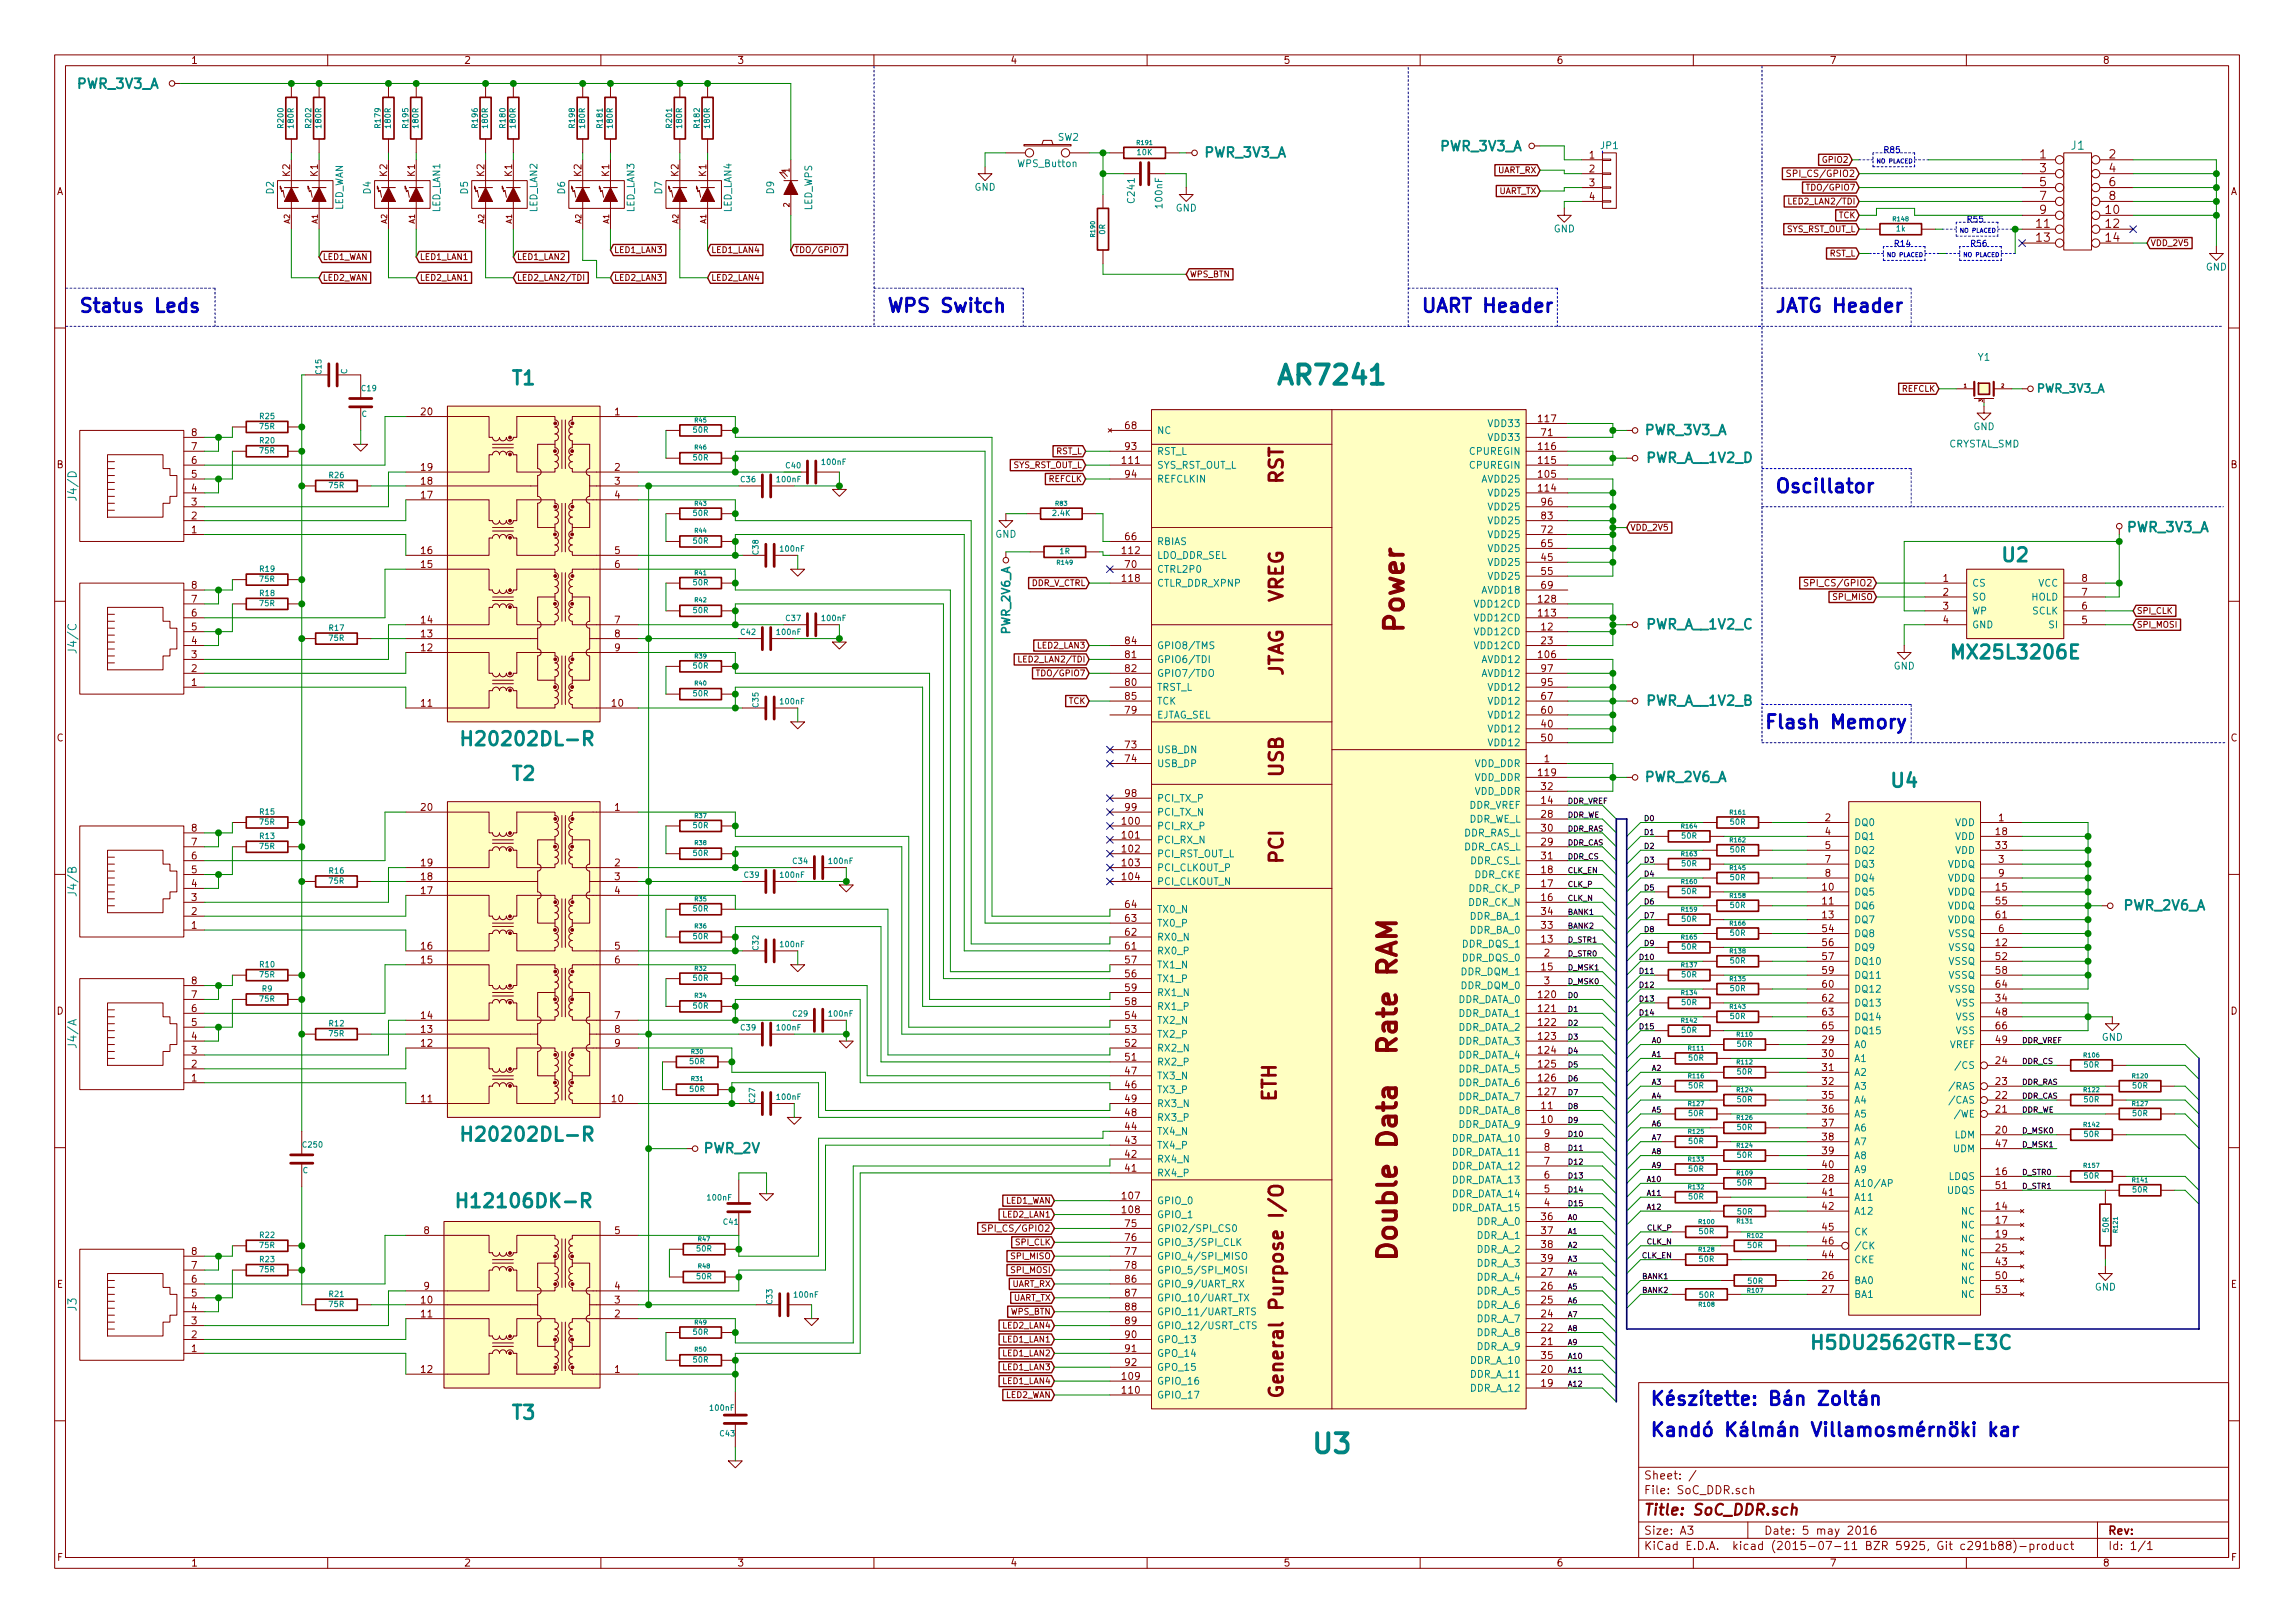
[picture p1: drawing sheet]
<svg xmlns="http://www.w3.org/2000/svg" width="420mm" height="297mm" viewBox="0 0 420 297" stroke-linecap="round" stroke-linejoin="round" font-family="sans-serif">
<defs><g id="words">
<g font-size="4.9" fill="#008484">
<text x="234.8" y="70.4">AR7241</text>
<text x="240.7" y="266">U3</text>
</g>
<g font-size="4.9" fill="#840000">
<text x="257" y="115.3" transform="rotate(-90 257 115.3)">Power</text>
<text x="255.8" y="226.6" transform="rotate(-90 255.8 226.6)">Double Data Rate RAM</text>
</g>
<g font-size="3.5" fill="#0000c2">
<text x="14.6" y="57.2">Status Leds</text>
<text x="162.6" y="57.2">WPS Switch</text>
<text x="260.3" y="57.2">UART Header</text>
<text x="325.1" y="57.2">JATG Header</text>
<text x="325.1" y="90.2">Oscillator</text>
<text x="323.2" y="133.4">Flash Memory</text>
<text x="302.3" y="257.2">Készítette: Bán Zoltán</text>
<text x="302.3" y="262.9">Kandó Kálmán Villamosmérnöki kar</text>
</g>
<g font-size="3.5" fill="#008484">
<text x="93.8" y="70.4">T1</text>
<text x="366.7" y="102.8">U2</text>
<text x="358.2" y="120.6">MX25L3206E</text>
<text x="86.2" y="136.5">H20202DL-R</text>
<text x="93.8" y="142.8">T2</text>
<text x="346.4" y="144.1">U4</text>
<text x="86.2" y="208.9">H20202DL-R</text>
<text x="85.4" y="221">H12106DK-R</text>
<text x="333.6" y="247">H5DU2562GTR-E3C</text>
<text x="93.8" y="259.8">T3</text>
</g>
<g font-size="3.5" fill="#840000">
<text x="234.9" y="88.6" transform="rotate(-90 234.9 88.6)">RST</text>
<text x="234.9" y="110.3" transform="rotate(-90 234.9 110.3)">VREG</text>
<text x="234.9" y="124" transform="rotate(-90 234.9 124)">JTAG</text>
<text x="234.9" y="142.1" transform="rotate(-90 234.9 142.1)">USB</text>
<text x="234.9" y="157.9" transform="rotate(-90 234.9 157.9)">PCI</text>
<text x="233.7" y="201.6" transform="rotate(-90 233.7 201.6)">ETH</text>
<text x="234.9" y="252.9" transform="rotate(-90 234.9 252.9)">General Purpose I/O</text>
</g>
<text font-size="2.8" fill="#840000" x="301" y="277.3">Title: SoC_DDR.sch</text>
<g font-size="2.5" fill="#008484">
<text x="14.1" y="16.2">PWR_3V3_A</text>
<text x="220.5" y="28.8">PWR_3V3_A</text>
<text x="263.7" y="27.6">PWR_3V3_A</text>
<text x="301.1" y="79.6">PWR_3V3_A</text>
<text x="301.4" y="84.7">PWR_A__1V2_D</text>
<text x="389.4" y="97.4">PWR_3V3_A</text>
<text x="301.4" y="115.1">PWR_A__1V2_C</text>
<text x="301.4" y="129.1">PWR_A__1V2_B</text>
<text x="301.1" y="143.1">PWR_2V6_A</text>
<text x="388.8" y="166.6">PWR_2V6_A</text>
<text x="128.8" y="211">PWR_2V</text>
</g>
<g font-size="2.1" fill="#840000">
<text x="373.4" y="29">1</text>
<text x="386.1" y="29">2</text>
<text x="373.4" y="31.5">3</text>
<text x="373.4" y="34.1">5</text>
<text x="386.1" y="31.5">4</text>
<text x="386.1" y="34.1">6</text>
<text x="372.8" y="41.7">11</text>
<text x="373.4" y="36.6">7</text>
<text x="373.4" y="39.2">9</text>
<text x="385.5" y="39.2">10</text>
<text x="385.5" y="41.7">12</text>
<text x="386.1" y="36.6">8</text>
<text x="372.8" y="44.2">13</text>
<text x="385.5" y="44.2">14</text>
<text x="301" y="273.5">File: SoC_DDR.sch</text>
<text x="301" y="270.8">Sheet: /</text>
<text x="301" y="280.9">Size: A3</text>
<text x="323" y="280.9">Date: 5 may 2016</text>
<text x="386" y="280.9">Rev:</text>
<text x="301" y="283.7">KiCad E.D.A. kicad (2015-07-11 BZR 5925, Git c291b88)-product</text>
<text x="386" y="283.7">Id: 1/1</text>
</g>
<g font-size="2.1" fill="#008484">
<text x="379.2" y="27.4">J1</text>
<text x="372.9" y="71.8">PWR_3V3_A</text>
<text x="14" y="91.2" transform="rotate(-90 14 91.2)">J4/D</text>
<text x="14" y="119.1" transform="rotate(-90 14 119.1)">J4/C</text>
<text x="184.9" y="116.1" transform="rotate(-90 184.9 116.1)">PWR_2V6_A</text>
<text x="14" y="163.6" transform="rotate(-90 14 163.6)">J4/B</text>
<text x="14" y="191.5" transform="rotate(-90 14 191.5)">J4/A</text>
<text x="14" y="239.9" transform="rotate(-90 14 239.9)">J3</text>
</g>
<g font-size="1.8" fill="#840000">
<text x="35" y="11.7">1</text>
<text x="85" y="11.7">2</text>
<text x="135" y="11.7">3</text>
<text x="185" y="11.7">4</text>
<text x="235" y="11.7">5</text>
<text x="285" y="11.7">6</text>
<text x="335" y="11.7">7</text>
<text x="385" y="11.7">8</text>
<text x="291" y="29">1</text>
<text x="10.4" y="35.7">A</text>
<text x="53.1" y="32.3" transform="rotate(-90 53.1 32.3)">K2</text>
<text x="58.2" y="32.3" transform="rotate(-90 58.2 32.3)">K1</text>
<text x="70.9" y="32.3" transform="rotate(-90 70.9 32.3)">K2</text>
<text x="75.9" y="32.3" transform="rotate(-90 75.9 32.3)">K1</text>
<text x="88.6" y="32.3" transform="rotate(-90 88.6 32.3)">K2</text>
<text x="93.7" y="32.3" transform="rotate(-90 93.7 32.3)">K1</text>
<text x="106.4" y="32.3" transform="rotate(-90 106.4 32.3)">K2</text>
<text x="111.5" y="32.3" transform="rotate(-90 111.5 32.3)">K1</text>
<text x="124.2" y="32.3" transform="rotate(-90 124.2 32.3)">K2</text>
<text x="129.3" y="32.3" transform="rotate(-90 129.3 32.3)">K1</text>
<text x="291" y="31.5">2</text>
<text x="291" y="34.1">3</text>
<text x="408.4" y="35.7">A</text>
<text x="291" y="36.6">4</text>
<text x="77.1" y="76">20</text>
<text x="112.5" y="76">1</text>
<text x="281.7" y="77.3">117</text>
<text x="35.1" y="82.3">7</text>
<text x="35.1" y="79.8">8</text>
<text x="206" y="82.3">93</text>
<text x="206" y="78.5">68</text>
<text x="281.7" y="82.3">116</text>
<text x="282.2" y="79.8">71</text>
<text x="10.4" y="85.7">B</text>
<text x="35.1" y="90">4</text>
<text x="35.1" y="87.4">5</text>
<text x="35.1" y="84.9">6</text>
<text x="77.1" y="88.7">18</text>
<text x="77.1" y="86.1">19</text>
<text x="112.5" y="86.1">2</text>
<text x="112.5" y="88.7">3</text>
<text x="205.5" y="84.9">111</text>
<text x="206" y="87.4">94</text>
<text x="281.7" y="90">114</text>
<text x="281.7" y="87.4">105</text>
<text x="281.7" y="84.9">115</text>
<text x="408.4" y="85.7">B</text>
<text x="35.1" y="95">2</text>
<text x="35.1" y="92.5">3</text>
<text x="77.1" y="91.2">17</text>
<text x="112.5" y="91.2">4</text>
<text x="282.2" y="95">83</text>
<text x="282.2" y="92.5">96</text>
<text x="35.1" y="97.6">1</text>
<text x="77.1" y="101.4">16</text>
<text x="112.5" y="101.4">5</text>
<text x="205.5" y="101.4">112</text>
<text x="206" y="98.8">66</text>
<text x="282.2" y="97.6">72</text>
<text x="282.2" y="100.1">65</text>
<text x="35.1" y="107.7">8</text>
<text x="77.1" y="103.9">15</text>
<text x="112.5" y="103.9">6</text>
<text x="205.5" y="106.5">118</text>
<text x="206" y="103.9">70</text>
<text x="282.2" y="102.7">45</text>
<text x="282.2" y="105.2">55</text>
<text x="282.2" y="107.7">69</text>
<text x="355.8" y="106.5">1</text>
<text x="381.2" y="106.5">8</text>
<text x="35.1" y="112.8">6</text>
<text x="35.1" y="110.3">7</text>
<text x="281.7" y="112.8">113</text>
<text x="281.7" y="110.3">128</text>
<text x="355.8" y="109">2</text>
<text x="355.8" y="111.5">3</text>
<text x="381.2" y="111.5">6</text>
<text x="381.2" y="109">7</text>
<text x="35.1" y="117.9">4</text>
<text x="35.1" y="115.4">5</text>
<text x="77.1" y="119.2">12</text>
<text x="77.1" y="116.6">13</text>
<text x="77.1" y="114.1">14</text>
<text x="112.5" y="114.1">7</text>
<text x="112.5" y="116.6">8</text>
<text x="112.5" y="119.2">9</text>
<text x="206" y="117.9">84</text>
<text x="282.2" y="115.4">12</text>
<text x="282.2" y="117.9">23</text>
<text x="355.8" y="114.1">4</text>
<text x="381.2" y="114.1">5</text>
<text x="35.1" y="125.5">1</text>
<text x="35.1" y="123">2</text>
<text x="35.1" y="120.4">3</text>
<text x="206" y="125.5">80</text>
<text x="206" y="120.4">81</text>
<text x="206" y="123">82</text>
<text x="281.7" y="120.4">106</text>
<text x="282.2" y="125.5">95</text>
<text x="282.2" y="123">97</text>
<text x="77.1" y="129.3">11</text>
<text x="112.1" y="129.3">10</text>
<text x="206" y="128.1">85</text>
<text x="206" y="130.6">79</text>
<text x="282.2" y="130.6">60</text>
<text x="282.2" y="128.1">67</text>
<text x="10.4" y="135.7">C</text>
<text x="206" y="136.9">73</text>
<text x="282.2" y="133.1">40</text>
<text x="282.2" y="135.7">50</text>
<text x="408.4" y="135.7">C</text>
<text x="206" y="139.5">74</text>
<text x="281.7" y="142">119</text>
<text x="282.7" y="139.5">1</text>
<text x="77.1" y="148.4">20</text>
<text x="112.5" y="148.4">1</text>
<text x="206" y="145.8">98</text>
<text x="206" y="148.4">99</text>
<text x="282.2" y="144.6">32</text>
<text x="282.2" y="147.1">14</text>
<text x="282.2" y="149.6">28</text>
<text x="35.1" y="154.7">7</text>
<text x="35.1" y="152.2">8</text>
<text x="205.5" y="150.9">100</text>
<text x="205.5" y="153.5">101</text>
<text x="205.5" y="156">102</text>
<text x="282.2" y="152.2">30</text>
<text x="282.2" y="154.7">29</text>
<text x="334.2" y="150.3">2</text>
<text x="334.2" y="152.8">4</text>
<text x="334.2" y="155.4">5</text>
<text x="365.4" y="155.4">33</text>
<text x="365.4" y="152.8">18</text>
<text x="365.9" y="150.3">1</text>
<text x="35.1" y="159.8">5</text>
<text x="35.1" y="157.3">6</text>
<text x="77.1" y="161.1">18</text>
<text x="77.1" y="158.5">19</text>
<text x="112.5" y="158.5">2</text>
<text x="112.5" y="161.1">3</text>
<text x="205.5" y="158.5">103</text>
<text x="205.5" y="161.1">104</text>
<text x="282.2" y="157.3">31</text>
<text x="282.2" y="159.8">18</text>
<text x="334.2" y="157.9">7</text>
<text x="334.2" y="160.4">8</text>
<text x="365.9" y="157.9">3</text>
<text x="365.9" y="160.4">9</text>
<text x="35.1" y="167.4">2</text>
<text x="35.1" y="164.9">3</text>
<text x="35.1" y="162.3">4</text>
<text x="77.1" y="163.6">17</text>
<text x="112.5" y="163.6">4</text>
<text x="206" y="166.2">64</text>
<text x="282.2" y="167.4">34</text>
<text x="282.2" y="164.9">16</text>
<text x="282.2" y="162.3">17</text>
<text x="333.7" y="163">10</text>
<text x="333.7" y="165.5">11</text>
<text x="365.4" y="163">15</text>
<text x="365.4" y="165.5">55</text>
<text x="35.1" y="170">1</text>
<text x="77.1" y="173.8">16</text>
<text x="112.5" y="173.8">5</text>
<text x="206" y="173.8">61</text>
<text x="206" y="171.2">62</text>
<text x="206" y="168.7">63</text>
<text x="282.2" y="172.5">13</text>
<text x="282.2" y="170">33</text>
<text x="333.7" y="168.1">13</text>
<text x="333.7" y="170.6">54</text>
<text x="333.7" y="173.1">56</text>
<text x="365.4" y="168.1">61</text>
<text x="365.4" y="173.1">12</text>
<text x="365.9" y="170.6">6</text>
<text x="77.1" y="176.3">15</text>
<text x="112.5" y="176.3">6</text>
<text x="206" y="178.9">56</text>
<text x="206" y="176.3">57</text>
<text x="282.2" y="177.6">15</text>
<text x="282.7" y="175">2</text>
<text x="333.7" y="175.7">57</text>
<text x="333.7" y="178.2">59</text>
<text x="365.4" y="175.7">52</text>
<text x="365.4" y="178.2">58</text>
<text x="10.4" y="185.7">D</text>
<text x="35.1" y="185.2">6</text>
<text x="35.1" y="182.7">7</text>
<text x="35.1" y="180.1">8</text>
<text x="206" y="183.9">58</text>
<text x="206" y="181.4">59</text>
<text x="281.7" y="182.7">120</text>
<text x="281.7" y="185.2">121</text>
<text x="282.7" y="180.1">3</text>
<text x="333.7" y="180.8">60</text>
<text x="333.7" y="183.3">62</text>
<text x="333.7" y="185.8">63</text>
<text x="365.4" y="183.3">34</text>
<text x="365.4" y="180.8">64</text>
<text x="365.4" y="185.8">48</text>
<text x="408.4" y="185.7">D</text>
<text x="35.1" y="190.3">4</text>
<text x="35.1" y="187.7">5</text>
<text x="77.1" y="191.6">12</text>
<text x="77.1" y="189">13</text>
<text x="77.1" y="186.5">14</text>
<text x="112.5" y="186.5">7</text>
<text x="112.5" y="189">8</text>
<text x="112.5" y="191.6">9</text>
<text x="206" y="191.6">52</text>
<text x="206" y="189">53</text>
<text x="206" y="186.5">54</text>
<text x="281.7" y="187.7">122</text>
<text x="281.7" y="190.3">123</text>
<text x="333.7" y="188.4">65</text>
<text x="333.7" y="190.9">29</text>
<text x="365.4" y="188.4">66</text>
<text x="365.4" y="190.9">49</text>
<text x="35.1" y="197.9">1</text>
<text x="35.1" y="195.4">2</text>
<text x="35.1" y="192.8">3</text>
<text x="206" y="194.1">51</text>
<text x="206" y="196.6">47</text>
<text x="281.7" y="192.8">124</text>
<text x="281.7" y="195.4">125</text>
<text x="281.7" y="197.9">126</text>
<text x="333.7" y="193.5">30</text>
<text x="333.7" y="196">31</text>
<text x="365.4" y="194.7">24</text>
<text x="77.1" y="201.7">11</text>
<text x="112.1" y="201.7">10</text>
<text x="206" y="199.2">46</text>
<text x="206" y="201.7">49</text>
<text x="281.7" y="200.4">127</text>
<text x="282.2" y="203">11</text>
<text x="333.7" y="198.5">32</text>
<text x="333.7" y="201.1">35</text>
<text x="333.7" y="203.6">36</text>
<text x="365.4" y="203.6">21</text>
<text x="365.4" y="201.1">22</text>
<text x="365.4" y="198.5">23</text>
<text x="206" y="209.3">43</text>
<text x="206" y="206.8">44</text>
<text x="206" y="204.3">48</text>
<text x="282.2" y="205.5">10</text>
<text x="282.7" y="208.1">9</text>
<text x="333.7" y="206.2">37</text>
<text x="333.7" y="208.7">38</text>
<text x="365.4" y="207.4">20</text>
<text x="365.4" y="210">47</text>
<text x="206" y="214.4">41</text>
<text x="206" y="211.9">42</text>
<text x="282.7" y="215.7">6</text>
<text x="282.7" y="213.1">7</text>
<text x="282.7" y="210.6">8</text>
<text x="333.7" y="213.8">40</text>
<text x="333.7" y="211.2">39</text>
<text x="365.4" y="215">16</text>
<text x="205.5" y="219.5">107</text>
<text x="282.7" y="220.8">4</text>
<text x="282.7" y="218.2">5</text>
<text x="333.7" y="218.9">41</text>
<text x="333.7" y="221.4">42</text>
<text x="333.7" y="216.3">28</text>
<text x="365.4" y="217.6">51</text>
<text x="365.4" y="221.4">14</text>
<text x="77.6" y="225.8">8</text>
<text x="112.5" y="225.8">5</text>
<text x="205.5" y="222">108</text>
<text x="206" y="224.6">75</text>
<text x="206" y="227.1">76</text>
<text x="282.2" y="223.3">36</text>
<text x="282.2" y="225.8">37</text>
<text x="333.7" y="225.2">45</text>
<text x="333.7" y="227.7">46</text>
<text x="365.4" y="223.9">17</text>
<text x="365.4" y="226.5">19</text>
<text x="35.1" y="232.2">7</text>
<text x="35.1" y="229.7">8</text>
<text x="206" y="229.7">77</text>
<text x="206" y="232.2">78</text>
<text x="282.2" y="233.5">27</text>
<text x="282.2" y="228.4">38</text>
<text x="282.2" y="230.9">39</text>
<text x="333.7" y="230.3">44</text>
<text x="365.4" y="231.6">43</text>
<text x="365.4" y="229">25</text>
<text x="10.4" y="235.7">E</text>
<text x="35.1" y="239.8">4</text>
<text x="35.1" y="237.3">5</text>
<text x="35.1" y="234.7">6</text>
<text x="77.1" y="238.5">10</text>
<text x="77.6" y="236">9</text>
<text x="112.5" y="238.5">3</text>
<text x="112.5" y="236">4</text>
<text x="206" y="234.7">86</text>
<text x="206" y="237.3">87</text>
<text x="206" y="239.8">88</text>
<text x="282.2" y="238.5">25</text>
<text x="282.2" y="236">26</text>
<text x="333.7" y="234.1">26</text>
<text x="333.7" y="236.6">27</text>
<text x="365.4" y="234.1">50</text>
<text x="365.4" y="236.6">53</text>
<text x="408.4" y="235.7">E</text>
<text x="35.1" y="244.9">2</text>
<text x="35.1" y="242.4">3</text>
<text x="77.1" y="241.1">11</text>
<text x="112.5" y="241.1">2</text>
<text x="206" y="244.9">90</text>
<text x="206" y="242.4">89</text>
<text x="282.2" y="243.6">22</text>
<text x="282.2" y="241.1">24</text>
<text x="35.1" y="247.4">1</text>
<text x="77.1" y="251.2">12</text>
<text x="112.5" y="251.2">1</text>
<text x="206" y="247.4">91</text>
<text x="206" y="250">92</text>
<text x="282.2" y="251.2">20</text>
<text x="282.2" y="246.2">21</text>
<text x="282.2" y="248.7">35</text>
<text x="205.5" y="255.1">110</text>
<text x="205.5" y="252.5">109</text>
<text x="282.2" y="253.8">19</text>
<text x="10.5" y="285.7">F</text>
<text x="35" y="286.7">1</text>
<text x="85" y="286.7">2</text>
<text x="135" y="286.7">3</text>
<text x="185" y="286.7">4</text>
<text x="235" y="286.7">5</text>
<text x="285" y="286.7">6</text>
<text x="335" y="286.7">7</text>
<text x="385" y="286.7">8</text>
<text x="408.5" y="285.7">F</text>
</g>
<g font-size="1.8" fill="#008484">
<text x="193.7" y="25.7">SW2</text>
<text x="293.1" y="27.3">JP1</text>
<text x="50.1" y="35.5" transform="rotate(-90 50.1 35.5)">D2</text>
<text x="67.9" y="35.5" transform="rotate(-90 67.9 35.5)">D4</text>
<text x="85.6" y="35.5" transform="rotate(-90 85.6 35.5)">D5</text>
<text x="103.4" y="35.5" transform="rotate(-90 103.4 35.5)">D6</text>
<text x="121.2" y="35.5" transform="rotate(-90 121.2 35.5)">D7</text>
<text x="141.7" y="35.4" transform="rotate(-90 141.7 35.4)">D9</text>
<text x="178.4" y="34.9">GND</text>
<text x="186.4" y="30.6">WPS_Button</text>
<text x="62.8" y="38.7" transform="rotate(-90 62.8 38.7)">LED_WAN</text>
<text x="80.6" y="38.9" transform="rotate(-90 80.6 38.9)">LED_LAN1</text>
<text x="98.3" y="38.9" transform="rotate(-90 98.3 38.9)">LED_LAN2</text>
<text x="116.1" y="38.9" transform="rotate(-90 116.1 38.9)">LED_LAN3</text>
<text x="133.9" y="38.9" transform="rotate(-90 133.9 38.9)">LED_LAN4</text>
<text x="148.7" y="38.6" transform="rotate(-90 148.7 38.6)">LED_WPS</text>
<text x="207.7" y="37" transform="rotate(-90 207.7 37)">C241</text>
<text x="212.8" y="37.9" transform="rotate(-90 212.8 37.9)">100nF</text>
<text x="215.2" y="38.7">GND</text>
<text x="284.4" y="42.5">GND</text>
<text x="403.8" y="49.5">GND</text>
<text x="362.2" y="66">Y1</text>
<text x="211.8" y="83.2">RST_L</text>
<text x="211.8" y="79.4">NC</text>
<text x="269" y="83.2">CPUREGIN</text>
<text x="272.7" y="80.7">VDD33</text>
<text x="272.7" y="78.1">VDD33</text>
<text x="356.6" y="81.9">CRYSTAL_SMD</text>
<text x="361.3" y="78.7">GND</text>
<text x="211.8" y="88.3">REFCLKIN</text>
<text x="211.8" y="85.8">SYS_RST_OUT_L</text>
<text x="269" y="85.8">CPUREGIN</text>
<text x="271.4" y="88.3">AVDD25</text>
<text x="272.7" y="95.9">VDD25</text>
<text x="272.7" y="93.4">VDD25</text>
<text x="272.7" y="90.8">VDD25</text>
<text x="182.2" y="98.4">GND</text>
<text x="211.8" y="99.7">RBIAS</text>
<text x="272.7" y="98.5">VDD25</text>
<text x="272.7" y="101">VDD25</text>
<text x="211.8" y="104.8">CTRL2P0</text>
<text x="211.8" y="102.3">LDO_DDR_SEL</text>
<text x="211.8" y="107.4">CTLR_DDR_XPNP</text>
<text x="272.7" y="103.5">VDD25</text>
<text x="272.7" y="106.1">VDD25</text>
<text x="361.1" y="107.4">CS</text>
<text x="373.1" y="107.4">VCC</text>
<text x="270.1" y="113.7">VDD12CD</text>
<text x="270.1" y="111.2">VDD12CD</text>
<text x="271.4" y="108.6">AVDD18</text>
<text x="361.1" y="109.9">SO</text>
<text x="361.1" y="112.4">WP</text>
<text x="371.8" y="109.9">HOLD</text>
<text x="372" y="112.4">SCLK</text>
<text x="211.8" y="118.8">GPIO8/TMS</text>
<text x="270.1" y="116.2">VDD12CD</text>
<text x="270.1" y="118.8">VDD12CD</text>
<text x="361.1" y="115">GND</text>
<text x="375.1" y="115">SI</text>
<text x="211.8" y="121.3">GPIO6/TDI</text>
<text x="211.8" y="123.9">GPIO7/TDO</text>
<text x="271.4" y="123.9">AVDD12</text>
<text x="271.4" y="121.3">AVDD12</text>
<text x="346.7" y="122.5">GND</text>
<text x="211.8" y="126.4">TRST_L</text>
<text x="211.8" y="128.9">TCK</text>
<text x="211.8" y="131.5">EJTAG_SEL</text>
<text x="272.7" y="131.5">VDD12</text>
<text x="272.7" y="126.4">VDD12</text>
<text x="272.7" y="128.9">VDD12</text>
<text x="211.8" y="137.8">USB_DN</text>
<text x="272.7" y="134">VDD12</text>
<text x="272.7" y="136.6">VDD12</text>
<text x="211.8" y="140.4">USB_DP</text>
<text x="269.8" y="140.4">VDD_DDR</text>
<text x="269.8" y="142.9">VDD_DDR</text>
<text x="211.8" y="146.7">PCI_TX_P</text>
<text x="211.8" y="149.3">PCI_TX_N</text>
<text x="268.9" y="148">DDR_VREF</text>
<text x="269.8" y="145.5">VDD_DDR</text>
<text x="211.8" y="151.8">PCI_RX_P</text>
<text x="211.8" y="154.3">PCI_RX_N</text>
<text x="267.8" y="153.1">DDR_RAS_L</text>
<text x="267.8" y="155.6">DDR_CAS_L</text>
<text x="268.7" y="150.5">DDR_WE_L</text>
<text x="339.5" y="151.2">DQ0</text>
<text x="339.5" y="153.7">DQ1</text>
<text x="357.8" y="151.2">VDD</text>
<text x="357.8" y="153.7">VDD</text>
<text x="211.8" y="156.9">PCI_RST_OUT_L</text>
<text x="211.8" y="159.4">PCI_CLKOUT_P</text>
<text x="211.8" y="162">PCI_CLKOUT_N</text>
<text x="269" y="158.2">DDR_CS_L</text>
<text x="269.8" y="160.7">DDR_CKE</text>
<text x="339.5" y="156.2">DQ2</text>
<text x="339.5" y="158.8">DQ3</text>
<text x="339.5" y="161.3">DQ4</text>
<text x="356.5" y="158.8">VDDQ</text>
<text x="356.5" y="161.3">VDDQ</text>
<text x="357.8" y="156.2">VDD</text>
<text x="211.8" y="167">TX0_N</text>
<text x="268.8" y="165.8">DDR_CK_N</text>
<text x="268.9" y="163.2">DDR_CK_P</text>
<text x="339.5" y="163.9">DQ5</text>
<text x="339.5" y="166.4">DQ6</text>
<text x="356.5" y="163.9">VDDQ</text>
<text x="356.5" y="166.4">VDDQ</text>
<text x="211.8" y="172.1">RX0_N</text>
<text x="211.8" y="169.6">TX0_P</text>
<text x="267.8" y="173.4">DDR_DQS_1</text>
<text x="269" y="170.9">DDR_BA_0</text>
<text x="269" y="168.3">DDR_BA_1</text>
<text x="339.5" y="168.9">DQ7</text>
<text x="339.5" y="171.5">DQ8</text>
<text x="356.5" y="168.9">VDDQ</text>
<text x="356.6" y="171.5">VSSQ</text>
<text x="211.8" y="174.7">RX0_P</text>
<text x="211.8" y="179.7">TX1_P</text>
<text x="211.8" y="177.2">TX1_N</text>
<text x="267.5" y="178.5">DDR_DQM_1</text>
<text x="267.8" y="175.9">DDR_DQS_0</text>
<text x="339.5" y="174">DQ9</text>
<text x="339.5" y="176.6">DQ10</text>
<text x="339.5" y="179.1">DQ11</text>
<text x="356.6" y="174">VSSQ</text>
<text x="356.6" y="176.6">VSSQ</text>
<text x="356.6" y="179.1">VSSQ</text>
<text x="211.8" y="184.8">RX1_P</text>
<text x="211.8" y="182.3">RX1_N</text>
<text x="266.7" y="183.6">DDR_DATA_0</text>
<text x="267.5" y="181">DDR_DQM_0</text>
<text x="339.5" y="181.6">DQ12</text>
<text x="339.5" y="184.2">DQ13</text>
<text x="356.6" y="181.6">VSSQ</text>
<text x="358" y="184.2">VSS</text>
<text x="211.8" y="189.9">TX2_P</text>
<text x="211.8" y="187.4">TX2_N</text>
<text x="266.7" y="186.1">DDR_DATA_1</text>
<text x="266.7" y="188.6">DDR_DATA_2</text>
<text x="266.7" y="191.2">DDR_DATA_3</text>
<text x="339.5" y="186.7">DQ14</text>
<text x="339.5" y="189.3">DQ15</text>
<text x="339.5" y="191.8">A0</text>
<text x="356.8" y="191.8">VREF</text>
<text x="358" y="189.3">VSS</text>
<text x="358" y="186.7">VSS</text>
<text x="384.8" y="190.5">GND</text>
<text x="211.8" y="195">RX2_P</text>
<text x="211.8" y="192.4">RX2_N</text>
<text x="211.8" y="197.5">TX3_N</text>
<text x="266.7" y="193.7">DDR_DATA_4</text>
<text x="266.7" y="196.3">DDR_DATA_5</text>
<text x="339.5" y="194.3">A1</text>
<text x="339.5" y="196.9">A2</text>
<text x="358.6" y="195.6">/CS</text>
<text x="211.8" y="200.1">TX3_P</text>
<text x="211.8" y="202.6">RX3_N</text>
<text x="266.7" y="203.9">DDR_DATA_8</text>
<text x="266.7" y="198.8">DDR_DATA_6</text>
<text x="266.7" y="201.3">DDR_DATA_7</text>
<text x="339.5" y="199.4">A3</text>
<text x="339.5" y="202">A4</text>
<text x="357.4" y="202">/CAS</text>
<text x="357.4" y="199.4">/RAS</text>
<text x="211.8" y="207.7">TX4_N</text>
<text x="211.8" y="205.1">RX3_P</text>
<text x="265.7" y="209">DDR_DATA_10</text>
<text x="266.7" y="206.4">DDR_DATA_9</text>
<text x="339.5" y="204.5">A5</text>
<text x="339.5" y="207">A6</text>
<text x="339.5" y="209.6">A7</text>
<text x="357.7" y="208.3">LDM</text>
<text x="358.2" y="204.5">/WE</text>
<text x="211.8" y="215.3">RX4_P</text>
<text x="211.8" y="212.8">RX4_N</text>
<text x="211.8" y="210.2">TX4_P</text>
<text x="265.7" y="214">DDR_DATA_12</text>
<text x="265.7" y="211.5">DDR_DATA_11</text>
<text x="339.5" y="214.7">A9</text>
<text x="339.5" y="212.1">A8</text>
<text x="356.7" y="215.9">LDQS</text>
<text x="357.5" y="210.9">UDM</text>
<text x="211.8" y="220.4">GPIO_0</text>
<text x="265.7" y="221.7">DDR_DATA_15</text>
<text x="265.7" y="219.1">DDR_DATA_14</text>
<text x="265.7" y="216.6">DDR_DATA_13</text>
<text x="339.5" y="219.7">A11</text>
<text x="339.5" y="217.2">A10/AP</text>
<text x="356.5" y="218.5">UDQS</text>
<text x="211.8" y="225.5">GPIO2/SPI_CS0</text>
<text x="211.8" y="222.9">GPIO_1</text>
<text x="270.3" y="224.2">DDR_A_0</text>
<text x="270.3" y="226.7">DDR_A_1</text>
<text x="339.5" y="222.3">A12</text>
<text x="339.5" y="226.1">CK</text>
<text x="359" y="222.3">NC</text>
<text x="359" y="224.8">NC</text>
<text x="359" y="227.4">NC</text>
<text x="211.8" y="228">GPIO_3/SPI_CLK</text>
<text x="211.8" y="230.5">GPIO_4/SPI_MISO</text>
<text x="211.8" y="233.1">GPIO_5/SPI_MOSI</text>
<text x="270.3" y="229.3">DDR_A_2</text>
<text x="270.3" y="231.8">DDR_A_3</text>
<text x="339.5" y="231.2">CKE</text>
<text x="339.5" y="228.6">/CK</text>
<text x="359" y="232.4">NC</text>
<text x="359" y="229.9">NC</text>
<text x="211.8" y="235.6">GPIO_9/UART_RX</text>
<text x="211.8" y="238.2">GPIO_10/UART_TX</text>
<text x="270.3" y="239.4">DDR_A_6</text>
<text x="270.3" y="236.9">DDR_A_5</text>
<text x="270.3" y="234.4">DDR_A_4</text>
<text x="339.5" y="235">BA0</text>
<text x="339.5" y="237.5">BA1</text>
<text x="359" y="235">NC</text>
<text x="359" y="237.5">NC</text>
<text x="383.5" y="236.2">GND</text>
<text x="211.8" y="245.8">GPO_13</text>
<text x="211.8" y="240.7">GPIO_11/UART_RTS</text>
<text x="211.8" y="243.2">GPIO_12/USRT_CTS</text>
<text x="270.3" y="244.5">DDR_A_8</text>
<text x="270.3" y="242">DDR_A_7</text>
<text x="211.8" y="248.3">GPO_14</text>
<text x="211.8" y="250.9">GPO_15</text>
<text x="269.3" y="249.6">DDR_A_10</text>
<text x="270.3" y="247.1">DDR_A_9</text>
<text x="211.8" y="255.9">GPIO_17</text>
<text x="211.8" y="253.4">GPIO_16</text>
<text x="269.3" y="252.1">DDR_A_11</text>
<text x="269.3" y="254.7">DDR_A_12</text>
</g>
<g font-size="1.7" fill="#840000">
<text x="328.2" y="32.4">SPI_CS/GPIO2</text>
<text x="331.3" y="107.3">SPI_CS/GPIO2</text>
<text x="180.8" y="225.4">SPI_CS/GPIO2</text>
</g>
<g font-size="1.5" fill="#840000">
<text x="333.8" y="29.8">GPIO2</text>
<text x="274.1" y="31.7">UART_RX</text>
<text x="274.2" y="35.5">UART_TX</text>
<text x="331.4" y="34.9">TDO/GPIO7</text>
<text x="328.1" y="37.4">LED2_LAN2/TDI</text>
<text x="336.5" y="39.9">TCK</text>
<text x="59.1" y="47.6">LED1_WAN</text>
<text x="76.9" y="47.6">LED1_LAN1</text>
<text x="94.7" y="47.6">LED1_LAN2</text>
<text x="112.4" y="46.3">LED1_LAN3</text>
<text x="130.2" y="46.3">LED1_LAN4</text>
<text x="145.5" y="46.3">TDO/GPIO7</text>
<text x="326.9" y="42.5">SYS_RST_OUT_L</text>
<text x="334.8" y="46.9">RST_L</text>
<text x="393.8" y="45">VDD_2V5</text>
<text x="59.1" y="51.4">LED2_WAN</text>
<text x="76.9" y="51.4">LED2_LAN1</text>
<text x="94.7" y="51.4">LED2_LAN2/TDI</text>
<text x="112.4" y="51.4">LED2_LAN3</text>
<text x="130.2" y="51.4">LED2_LAN4</text>
<text x="217.9" y="50.7">WPS_BTN</text>
<text x="348.1" y="71.7">REFCLK</text>
<text x="193.2" y="83.1">RST_L</text>
<text x="185.3" y="85.7">SYS_RST_OUT_L</text>
<text x="191.9" y="88.2">REFCLK</text>
<text x="298.5" y="97.1">VDD_2V5</text>
<text x="188.6" y="107.3">DDR_V_CTRL</text>
<text x="335.7" y="109.8">SPI_MISO</text>
<text x="391.2" y="112.3">SPI_CLK</text>
<text x="190" y="118.7">LED2_LAN3</text>
<text x="391.2" y="114.9">SPI_MOSI</text>
<text x="187.1" y="121.2">LED2_LAN2/TDI</text>
<text x="190.4" y="123.8">TDO/GPIO7</text>
<text x="195.6" y="128.8">TCK</text>
<text x="184" y="220.3">LED1_WAN</text>
<text x="183.6" y="222.8">LED2_LAN1</text>
<text x="185.9" y="227.9">SPI_CLK</text>
<text x="185.2" y="230.4">SPI_MISO</text>
<text x="185.2" y="233">SPI_MOSI</text>
<text x="185.2" y="235.5">UART_RX</text>
<text x="185.3" y="238.1">UART_TX</text>
<text x="183.6" y="243.1">LED2_LAN4</text>
<text x="183.6" y="245.7">LED1_LAN1</text>
<text x="184.9" y="240.6">WPS_BTN</text>
<text x="183.6" y="250.8">LED1_LAN3</text>
<text x="183.6" y="248.2">LED1_LAN2</text>
<text x="183.6" y="253.3">LED1_LAN4</text>
<text x="184" y="255.8">LED2_WAN</text>
</g>
<g font-size="1.5" fill="#0000c2">
<text x="344.8" y="28">R85</text>
<text x="360" y="40.7">R55</text>
<text x="346.7" y="45.1">R14</text>
<text x="360.7" y="45.1">R56</text>
</g>
<g font-size="1.4" fill="#008484">
<text x="51.9" y="23.3" transform="rotate(-90 51.9 23.3)">R200</text>
<text x="53.7" y="23.3" transform="rotate(-90 53.7 23.3)">180R</text>
<text x="57" y="23.3" transform="rotate(-90 57 23.3)">R202</text>
<text x="58.8" y="23.3" transform="rotate(-90 58.8 23.3)">180R</text>
<text x="69.7" y="23.3" transform="rotate(-90 69.7 23.3)">R179</text>
<text x="71.5" y="23.3" transform="rotate(-90 71.5 23.3)">180R</text>
<text x="74.8" y="23.3" transform="rotate(-90 74.8 23.3)">R195</text>
<text x="76.6" y="23.3" transform="rotate(-90 76.6 23.3)">180R</text>
<text x="87.5" y="23.3" transform="rotate(-90 87.5 23.3)">R196</text>
<text x="89.3" y="23.3" transform="rotate(-90 89.3 23.3)">180R</text>
<text x="92.5" y="23.3" transform="rotate(-90 92.5 23.3)">R180</text>
<text x="94.4" y="23.3" transform="rotate(-90 94.4 23.3)">180R</text>
<text x="105.2" y="23.3" transform="rotate(-90 105.2 23.3)">R198</text>
<text x="107.1" y="23.3" transform="rotate(-90 107.1 23.3)">180R</text>
<text x="110.3" y="23.3" transform="rotate(-90 110.3 23.3)">R181</text>
<text x="112.2" y="23.3" transform="rotate(-90 112.2 23.3)">180R</text>
<text x="123" y="23.3" transform="rotate(-90 123 23.3)">R201</text>
<text x="124.9" y="23.3" transform="rotate(-90 124.9 23.3)">180R</text>
<text x="128.1" y="23.3" transform="rotate(-90 128.1 23.3)">R182</text>
<text x="129.9" y="23.3" transform="rotate(-90 129.9 23.3)">180R</text>
<text x="208.2" y="28.4">10K</text>
<text x="202.3" y="42.9" transform="rotate(-90 202.3 42.9)">0R</text>
<text x="347.2" y="42.4">1k</text>
<text x="58.9" y="68.4" transform="rotate(-90 58.9 68.4)">C15</text>
<text x="63.6" y="68.5" transform="rotate(-90 63.6 68.5)">C</text>
<text x="66.2" y="71.6">C19</text>
<text x="47.6" y="76.7">R25</text>
<text x="66.2" y="76.3">C</text>
<text x="47.6" y="83">75R</text>
<text x="47.6" y="78.5">75R</text>
<text x="47.6" y="81.1">R20</text>
<text x="126.9" y="79.2">50R</text>
<text x="60.3" y="89.3">75R</text>
<text x="60.3" y="87.5">R26</text>
<text x="126.9" y="84.3">50R</text>
<text x="135.7" y="88.3">C36</text>
<text x="142.3" y="88.3">100nF</text>
<text x="143.9" y="85.7">C40</text>
<text x="150.6" y="85.1">100nF</text>
<text x="126.9" y="94.4">50R</text>
<text x="192.8" y="94.4">2.4K</text>
<text x="126.9" y="99.5">50R</text>
<text x="138.9" y="101.5" transform="rotate(-90 138.9 101.5)">C38</text>
<text x="143" y="101">100nF</text>
<text x="194" y="101.4">1R</text>
<text x="47.6" y="106.5">75R</text>
<text x="47.6" y="104.6">R19</text>
<text x="126.9" y="107.1">50R</text>
<text x="47.6" y="110.9">75R</text>
<text x="47.6" y="109.1">R18</text>
<text x="126.9" y="112.2">50R</text>
<text x="143.9" y="113.7">C37</text>
<text x="150.6" y="113.7">100nF</text>
<text x="60.3" y="117.3">75R</text>
<text x="60.3" y="115.4">R17</text>
<text x="135.7" y="116.2">C42</text>
<text x="142.3" y="116.2">100nF</text>
<text x="126.9" y="122.4">50R</text>
<text x="126.9" y="127.4">50R</text>
<text x="138.9" y="129.4" transform="rotate(-90 138.9 129.4)">C35</text>
<text x="143" y="128.9">100nF</text>
<text x="47.6" y="149.1">R15</text>
<text x="47.6" y="155.4">75R</text>
<text x="47.6" y="150.9">75R</text>
<text x="47.6" y="153.5">R13</text>
<text x="126.9" y="151.6">50R</text>
<text x="307.9" y="153.5">50R</text>
<text x="316.8" y="150.9">50R</text>
<text x="60.3" y="161.7">75R</text>
<text x="60.3" y="159.9">R16</text>
<text x="126.9" y="156.7">50R</text>
<text x="136.3" y="160.6">C39</text>
<text x="143" y="160.6">100nF</text>
<text x="145.2" y="158.1">C34</text>
<text x="151.8" y="158.1">100nF</text>
<text x="307.9" y="158.6">50R</text>
<text x="316.8" y="156">50R</text>
<text x="316.8" y="161.1">50R</text>
<text x="126.9" y="166.8">50R</text>
<text x="307.9" y="163.6">50R</text>
<text x="316.8" y="166.2">50R</text>
<text x="126.9" y="171.9">50R</text>
<text x="138.9" y="173.8" transform="rotate(-90 138.9 173.8)">C32</text>
<text x="143" y="173.3">100nF</text>
<text x="307.9" y="168.7">50R</text>
<text x="307.9" y="173.8">50R</text>
<text x="316.8" y="171.3">50R</text>
<text x="47.6" y="178.9">75R</text>
<text x="47.6" y="177">R10</text>
<text x="126.9" y="179.5">50R</text>
<text x="307.9" y="178.9">50R</text>
<text x="316.8" y="176.3">50R</text>
<text x="47.6" y="183.3">75R</text>
<text x="48" y="181.5">R9</text>
<text x="126.9" y="184.6">50R</text>
<text x="307.9" y="184">50R</text>
<text x="316.8" y="181.4">50R</text>
<text x="60.3" y="189.7">75R</text>
<text x="60.3" y="187.8">R12</text>
<text x="135.7" y="188.6">C39</text>
<text x="142.3" y="188.6">100nF</text>
<text x="145.2" y="186">C29</text>
<text x="151.8" y="186">100nF</text>
<text x="307.9" y="189">50R</text>
<text x="316.8" y="186.5">50R</text>
<text x="318.1" y="191.6">50R</text>
<text x="126.3" y="194.8">50R</text>
<text x="309.2" y="194.1">50R</text>
<text x="318.1" y="196.7">50R</text>
<text x="381.6" y="195.4">50R</text>
<text x="126.3" y="199.8">50R</text>
<text x="138.2" y="201.8" transform="rotate(-90 138.2 201.8)">C27</text>
<text x="142.3" y="201.3">100nF</text>
<text x="309.2" y="199.2">50R</text>
<text x="318.1" y="201.7">50R</text>
<text x="381.6" y="201.7">50R</text>
<text x="390.5" y="199.2">50R</text>
<text x="309.2" y="204.3">50R</text>
<text x="309.2" y="209.4">50R</text>
<text x="318.1" y="206.8">50R</text>
<text x="381.6" y="208.1">50R</text>
<text x="390.5" y="204.3">50R</text>
<text x="55.4" y="214.7">C</text>
<text x="55.5" y="210">C250</text>
<text x="309.2" y="214.4">50R</text>
<text x="318.1" y="211.9">50R</text>
<text x="381.6" y="215.7">50R</text>
<text x="129.6" y="219.7">100nF</text>
<text x="309.2" y="219.5">50R</text>
<text x="318.1" y="217">50R</text>
<text x="390.5" y="218.2">50R</text>
<text x="47.6" y="226.6">R22</text>
<text x="132.5" y="224.1">C41</text>
<text x="311.1" y="225.9">50R</text>
<text x="318.1" y="222.3">50R</text>
<text x="386.1" y="225.5" transform="rotate(-90 386.1 225.5)">50R</text>
<text x="47.6" y="232.9">75R</text>
<text x="47.6" y="228.4">75R</text>
<text x="47.6" y="231">R23</text>
<text x="127.6" y="229">50R</text>
<text x="311.1" y="230.9">50R</text>
<text x="320" y="228.4">50R</text>
<text x="60.3" y="239.2">75R</text>
<text x="60.3" y="237.3">R21</text>
<text x="127.6" y="234.1">50R</text>
<text x="141.4" y="238.6" transform="rotate(-90 141.4 238.6)">C33</text>
<text x="145.5" y="237.5">100nF</text>
<text x="311.1" y="237.5">50R</text>
<text x="320" y="235">50R</text>
<text x="126.9" y="244.3">50R</text>
<text x="126.9" y="249.4">50R</text>
<text x="130.1" y="258.2">100nF</text>
<text x="131.9" y="262.9">C43</text>
</g>
<g font-size="1.4" fill="#840000">
<text x="144.5" y="31.5" transform="rotate(-90 144.5 31.5)">1</text>
<text x="53.1" y="40.9" transform="rotate(-90 53.1 40.9)">A2</text>
<text x="58.2" y="40.9" transform="rotate(-90 58.2 40.9)">A1</text>
<text x="70.9" y="40.9" transform="rotate(-90 70.9 40.9)">A2</text>
<text x="75.9" y="40.9" transform="rotate(-90 75.9 40.9)">A1</text>
<text x="88.6" y="40.9" transform="rotate(-90 88.6 40.9)">A2</text>
<text x="93.7" y="40.9" transform="rotate(-90 93.7 40.9)">A1</text>
<text x="106.4" y="40.9" transform="rotate(-90 106.4 40.9)">A2</text>
<text x="111.5" y="40.9" transform="rotate(-90 111.5 40.9)">A1</text>
<text x="124.2" y="40.9" transform="rotate(-90 124.2 40.9)">A2</text>
<text x="129.3" y="40.9" transform="rotate(-90 129.3 40.9)">A1</text>
<text x="144.5" y="37.9" transform="rotate(-90 144.5 37.9)">2</text>
</g>
<g font-size="1.4">
<text x="287" y="149.6">DDR_WE</text>
<text x="287" y="147.1">DDR_VREF</text>
<text x="287" y="152.2">DDR_RAS</text>
<text x="287" y="154.7">DDR_CAS</text>
<text x="301.1" y="150.3">D0</text>
<text x="301.1" y="152.8">D1</text>
<text x="301.1" y="155.4">D2</text>
<text x="287" y="159.8">CLK_EN</text>
<text x="287" y="157.3">DDR_CS</text>
<text x="301.1" y="157.9">D3</text>
<text x="301.1" y="160.4">D4</text>
<text x="287" y="162.3">CLK_P</text>
<text x="287" y="164.9">CLK_N</text>
<text x="287" y="167.4">BANK1</text>
<text x="301.1" y="163">D5</text>
<text x="301.1" y="165.5">D6</text>
<text x="287" y="170">BANK2</text>
<text x="287" y="172.5">D_STR1</text>
<text x="301.1" y="168.1">D7</text>
<text x="301.1" y="170.6">D8</text>
<text x="301.1" y="173.1">D9</text>
<text x="287" y="175">D_STR0</text>
<text x="287" y="177.6">D_MSK1</text>
<text x="300.4" y="175.7">D10</text>
<text x="300.4" y="178.2">D11</text>
<text x="287" y="180.1">D_MSK0</text>
<text x="287" y="182.7">D0</text>
<text x="287" y="185.2">D1</text>
<text x="300.4" y="180.8">D12</text>
<text x="300.4" y="183.3">D13</text>
<text x="300.4" y="185.8">D14</text>
<text x="287" y="187.7">D2</text>
<text x="287" y="190.3">D3</text>
<text x="300.4" y="188.4">D15</text>
<text x="302.4" y="190.9">A0</text>
<text x="370.2" y="190.9">DDR_VREF</text>
<text x="287" y="192.8">D4</text>
<text x="287" y="195.4">D5</text>
<text x="287" y="197.9">D6</text>
<text x="302.4" y="193.5">A1</text>
<text x="302.4" y="196">A2</text>
<text x="370.2" y="194.7">DDR_CS</text>
<text x="287" y="200.4">D7</text>
<text x="287" y="203">D8</text>
<text x="302.4" y="198.5">A3</text>
<text x="302.4" y="201.1">A4</text>
<text x="302.4" y="203.6">A5</text>
<text x="370.2" y="198.5">DDR_RAS</text>
<text x="370.2" y="201.1">DDR_CAS</text>
<text x="370.2" y="203.6">DDR_WE</text>
<text x="287" y="205.5">D9</text>
<text x="287" y="208.1">D10</text>
<text x="302.4" y="206.2">A6</text>
<text x="302.4" y="208.7">A7</text>
<text x="370.2" y="207.4">D_MSK0</text>
<text x="370.2" y="210">D_MSK1</text>
<text x="287" y="210.6">D11</text>
<text x="287" y="213.1">D12</text>
<text x="287" y="215.7">D13</text>
<text x="302.4" y="211.2">A8</text>
<text x="302.4" y="213.8">A9</text>
<text x="370.2" y="215">D_STR0</text>
<text x="287" y="218.2">D14</text>
<text x="287" y="220.8">D15</text>
<text x="301.6" y="216.3">A10</text>
<text x="301.6" y="218.9">A11</text>
<text x="301.6" y="221.4">A12</text>
<text x="370.2" y="217.6">D_STR1</text>
<text x="287" y="223.3">A0</text>
<text x="287" y="225.8">A1</text>
<text x="301.5" y="227.7">CLK_N</text>
<text x="301.5" y="225.2">CLK_P</text>
<text x="287" y="228.4">A2</text>
<text x="287" y="230.9">A3</text>
<text x="287" y="233.5">A4</text>
<text x="300.6" y="230.3">CLK_EN</text>
<text x="287" y="236">A5</text>
<text x="287" y="238.5">A6</text>
<text x="300.7" y="234.1">BANK1</text>
<text x="300.7" y="236.6">BANK2</text>
<text x="287" y="241.1">A7</text>
<text x="287" y="243.6">A8</text>
<text x="287" y="246.2">A9</text>
<text x="287" y="248.7">A10</text>
<text x="287" y="251.2">A11</text>
<text x="287" y="253.8">A12</text>
</g>
<g font-size="1.1" fill="#008484">
<text x="208.2" y="26.5">R191</text>
<text x="346.7" y="40.5">R148</text>
<text x="200.5" y="43.2" transform="rotate(-90 200.5 43.2)">R190</text>
<text x="127.3" y="77.3">R45</text>
<text x="127.3" y="82.3">R46</text>
<text x="127.3" y="92.5">R43</text>
<text x="193.3" y="92.5">R83</text>
<text x="127.3" y="97.5">R44</text>
<text x="127.3" y="105.2">R41</text>
<text x="193.6" y="103.3">R149</text>
<text x="127.3" y="110.2">R42</text>
<text x="127.3" y="125.4">R40</text>
<text x="127.3" y="120.5">R39</text>
<text x="127.3" y="149.7">R37</text>
<text x="316.8" y="149.1">R161</text>
<text x="127.3" y="154.6">R38</text>
<text x="307.9" y="151.6">R164</text>
<text x="316.8" y="154.1">R162</text>
<text x="307.9" y="156.7">R163</text>
<text x="307.9" y="161.8">R160</text>
<text x="316.8" y="159.2">R145</text>
<text x="127.3" y="164.9">R35</text>
<text x="307.9" y="166.8">R159</text>
<text x="316.8" y="164.3">R158</text>
<text x="127.3" y="169.9">R36</text>
<text x="307.9" y="171.9">R165</text>
<text x="316.8" y="169.4">R166</text>
<text x="127.3" y="177.6">R32</text>
<text x="307.9" y="177">R137</text>
<text x="316.8" y="174.5">R138</text>
<text x="316.8" y="179.5">R135</text>
<text x="127.3" y="182.6">R34</text>
<text x="307.9" y="182.1">R134</text>
<text x="316.8" y="184.6">R143</text>
<text x="307.9" y="187.2">R142</text>
<text x="318.1" y="189.7">R110</text>
<text x="126.6" y="197.8">R31</text>
<text x="126.6" y="192.9">R30</text>
<text x="309.2" y="192.2">R111</text>
<text x="309.2" y="197.3">R116</text>
<text x="318.1" y="194.8">R112</text>
<text x="381.6" y="193.5">R106</text>
<text x="390.5" y="197.3">R120</text>
<text x="309.2" y="202.4">R127</text>
<text x="318.1" y="199.9">R124</text>
<text x="381.6" y="199.9">R122</text>
<text x="390.5" y="202.4">R127</text>
<text x="309.2" y="207.5">R125</text>
<text x="318.1" y="204.9">R126</text>
<text x="381.6" y="206.2">R142</text>
<text x="309.2" y="212.6">R133</text>
<text x="318.1" y="210">R124</text>
<text x="318.1" y="215.1">R109</text>
<text x="381.6" y="213.7">R157</text>
<text x="309.2" y="217.6">R132</text>
<text x="390.5" y="216.4">R141</text>
<text x="127.9" y="227.2">R47</text>
<text x="311.1" y="224">R100</text>
<text x="318.1" y="223.9">R131</text>
<text x="320" y="226.5">R102</text>
<text x="387.7" y="225.5" transform="rotate(-90 387.7 225.5)">R121</text>
<text x="127.9" y="232.1">R48</text>
<text x="311.1" y="229.1">R128</text>
<text x="311.1" y="239.1">R108</text>
<text x="320" y="236.6">R107</text>
<text x="127.3" y="242.4">R49</text>
<text x="127.3" y="247.4">R50</text>
</g>
<g font-size="1.1" fill="#0000c2">
<text x="343.5" y="29.9">NO PLACED</text>
<text x="345.4" y="47">NO PLACED</text>
<text x="358.8" y="42.6">NO PLACED</text>
<text x="359.4" y="47">NO PLACED</text>
</g>
<g font-size=".9" fill="#840000">
<text x="359.6" y="70.9">1</text>
<text x="366.4" y="70.9">2</text>
<text x="363" y="73.5" transform="rotate(-90 363 73.5)">3</text>
</g>
</g></defs>
<g fill="none" stroke="#840000" stroke-width=".18">
<path d="M10 10h400v277h-400zM12 12h396v273.1h-396zM32 15.3h1M53.3 15.3v2.5M58.4 15.3v2.5M60 10v2M71.1 15.3v2.5M76.2 15.3v2.5M88.9 15.3v2.5M94 15.3v2.5M106.7 15.3v2.5M110 10v2"/>
<path d="M111.8 15.3v2.5M124.5 15.3v2.5M129.5 15.3v2.5M160 10v2M210 10v2M260 10v2M310 10v2M360 10v2M50.8 33.1h10.2v5h-10.2zM51.3 34.6v-.5l.3 .5M51.3 34.1l.3 1 .2-.3 .3 1.3M52.1 36.9h2.5z"/>
<path d="M52.1 36.9h.1M52.1 34.3h2.5M53.3 25.4v2.6M53.3 29.2v5.1M53.3 36.9v5M56.4 34.6v-.5l.2 .5M56.4 34.1l.2 1 .3-.3 .2 1.3M57.1 34.3h2.6M58.4 25.4v2.6M58.4 29.2v5.1M58.4 36.9v5M68.6 33.1h10.1v5h-10.1z"/>
<path d="M69.1 34.6v-.5l.2 .5M69.1 34.1l.2 1 .3-.3 .2 1.3M69.8 36.9h2.6zM69.8 36.9h.1M69.8 34.3h2.6M71.1 25.4v2.6M71.1 29.2v5.1M71.1 36.9v5M74.2 34.6v-.5l.2 .5M74.2 34.1l.2 1 .3-.3 .2 1.3M74.9 34.3h2.6M76.2 25.4v2.6"/>
<path d="M76.2 29.2v5.1M76.2 36.9v5M86.4 33.1h10.1v5h-10.1zM86.9 34.6v-.5l.2 .5M86.9 34.1l.2 1 .3-.3 .2 1.3M87.6 36.9h2.6zM87.6 36.9h.1M87.6 34.3h2.6M88.9 25.4v2.6M88.9 29.2v5.1M88.9 36.9v5M91.9 34.6v-.5l.3 .5"/>
<path d="M91.9 34.1l.3 1 .3-.3 .2 1.3M92.7 34.3h2.5M94 25.4v2.6M94 29.2v5.1M94 36.9v5M104.1 33.1h10.2v5h-10.2zM104.6 34.6v-.5l.3 .5M104.6 34.1l.3 1 .3-.3 .2 1.3M105.4 36.9h2.5zM105.4 36.9h.1M105.4 34.3h2.5M106.7 25.4v2.6"/>
<path d="M106.7 29.2v5.1M106.7 36.9v5M109.7 34.6v-.5l.3 .5M109.7 34.1l.3 1 .2-.3 .3 1.3M110.5 34.3h2.5M111.8 25.4v2.6M111.8 29.2v5.1M111.8 36.9v5M121.9 33.1h10.2v5h-10.2zM122.4 34.6v-.5l.3 .5M122.4 34.1l.3 1 .2-.3 .3 1.3M123.2 36.9h2.5z"/>
<path d="M123.2 36.9h.1M123.2 34.3h2.5M124.5 25.4v2.6M124.5 29.2v5.1M124.5 36.9v5M127.5 34.6v-.5l.3 .5M127.5 34.1l.3 1 .2-.3 .3 1.3M128.3 34.3h2.5M129.5 25.4v2.6M129.5 29.2v5.1M129.5 36.9v5M143.4 31.7l-.7-.2 1.1 1.2"/>
<path d="M143.5 33.1h2.5M143.8 31.3l-.7-.1 1 1.1M144.8 29.2v3.9M144.8 35.6v3.8M180.3 30.5v1.3h-1.2l1.2 1.3 1.3-1.3h-1.3M184.1 28h3.6M187.5 26.5h8.6v.2h-8.6zM190.8 26.5l.2-.8h1.5l.3 .8M195.8 28h3.6M201.9 35.6v2.5M203.2 28h2.5M205.7 31.8h2.8"/>
<path d="M210.6 31.8h2.8M213.4 28h2.5M217.2 34.3v1.3h1.2l-1.2 1.3-1.3-1.3h1.3M217.2 28h1M280.9 26.7h1M286.4 38.1v1.3h1.3l-1.3 1.3-1.3-1.3h1.3M289.6 34.3h3.8M289.6 29.2h3.8M289.6 31.8h3.8M289.6 36.9h3.8M293.4 36.7h1.5v.3h-1.5zM293.4 34.2h1.5v.3h-1.5z"/>
<path d="M293.4 31.7h1.5v.2h-1.5zM293.4 29.1h1.5v.3h-1.5zM293.4 28h2.5v10.1h-2.5zM327.5 36.3v1h.5M327.8 31.2h-.6v.4l.6 .3v.2l-.2 .2h-.5M330.7 33.7h.6M370.2 34.3h6.1M370.2 29.2h6.1M370.2 31.8h6.1M370.2 36.9h6.1M370.2 39.4h6.1M377.8 28h5.1v17.8h-5.1z"/>
<path d="M384.4 34.3h6.1M384.4 29.2h6.1M384.4 31.8h6.1M384.4 36.9h6.1M384.4 39.4h6.1M105.8 50.2a.55 .55 0 0 1 .6 .6 .55 .55 0 0 1-.6 .5zM106.9 50.2v1.1M153.7 45.1h.7l-.5 1.1M201.9 45.8v2.5M341.6 41.9h2.6M351.8 41.9h2.5M370.2 41.9h6.1"/>
<path d="M370.2 44.5h6.1M384.4 41.9h6.1M384.4 44.5h6.1M405.8 45.1v1.3h1.2l-1.2 1.3-1.3-1.3h1.3M10 60h2M14.6 78.8h19.1v20.3h-19.1zM42.5 78.1h2.6M52.7 78.1h2.5M55.9 68.6h4.3M61.7 68.6h4.3v4.3M66 74.5v4.3M74.3 76.2h15.2v3.8h.7a.63 .63 0 0 0 .6 .7 .63 .63 0 0 0 .6-.7 .63 .63 0 0 0 .7 .7 .63 .63 0 0 0 .6-.7 .63 .63 0 0 0 .6 .7 .63 .63 0 0 0 .7-.7h.6v-3.8h7v.7a.63 .63 0 0 1 .6 .6 .63 .63 0 0 1-.6 .6 .63 .63 0 0 1 .6 .7 .63 .63 0 0 1-.6 .6 .63 .63 0 0 1 .6 .6 .63 .63 0 0 1-.6 .7l.1 1.3a.64 .64 0 0 1 .5 .6 .64 .64 0 0 1-.6 .6 .63 .63 0 0 1 .6 .7 .63 .63 0 0 1-.6 .6 .63 .63 0 0 1 .6 .6 .63 .63 0 0 1-.6 .7v.6h-7v-3.2h-.6a.63 .63 0 0 0-.7-.6 .63 .63 0 0 0-.6 .6 .63 .63 0 0 0-.6-.6 .63 .63 0 0 0-.7 .6 .63 .63 0 0 0-.6-.6 .63 .63 0 0 0-.6 .6h-.7v3.2h-15.2"/>
<path d="M81.9 74.3h28v57.8h-28zM102.9 76.9v8.9M103.5 76.9v8.9M116.8 76.2h-12v.7a.63 .63 0 0 0-.7 .6 .63 .63 0 0 0 .7 .6 .63 .63 0 0 0-.7 .7 .63 .63 0 0 0 .7 .6 .63 .63 0 0 0-.7 .6 .63 .63 0 0 0 .7 .7v1.3a.63 .63 0 0 0-.7 .6 .63 .63 0 0 0 .7 .6 .63 .63 0 0 0-.7 .7 .63 .63 0 0 0 .7 .6 .63 .63 0 0 0-.7 .6 .63 .63 0 0 0 .7 .7v.6h12M121.9 78.8h2.6M132.1 78.8h2.5M202.9 78.5l.6 .6M203.2 78.8h7.6M203.5 78.5l-.6 .6M210.8 75h68.6v182.8h-68.6zM243.8 75v182.8M279.4 77.5h7.6"/>
<path d="M297.8 78.8h1M358.1 71.2h3.3M361.4 72.9h3.6M363.2 74.3v1.3h1.3l-1.3 1.3-1.3-1.3h1.3M365 71.2h3.3M370.2 71.2h1M408 60h2M19.7 93.4h1.3M19.7 92.1h1.3M19.7 90.8h1.3M19.7 89.6h1.3M19.7 88.3h1.3"/>
<path d="M19.7 87h1.3M19.7 85.8h1.3M19.7 84.5h1.3M19.7 83.2h10.1v2.6h1.3v1.2h1.3v3.8h-1.3v1.3h-1.3v2.6h-10.1zM33.7 80h3.8M33.7 97.8h3.8M33.7 95.3h3.8M33.7 82.6h3.8M33.7 87.7h3.8M33.7 92.7h3.8M33.7 85.1h3.8M33.7 90.2h3.8"/>
<path d="M42.5 82.6h2.6M52.7 82.6h2.5M55.2 88.9h2.6M64.8 81.3h2.5l-1.3 1.3zM65.4 88.9h2.5M74.3 91.5h15.2v3.8h.7a.63 .63 0 0 0 .6 .6 .63 .63 0 0 0 .6-.6 .63 .63 0 0 0 .7 .6 .63 .63 0 0 0 .6-.6 .63 .63 0 0 0 .6 .6 .63 .63 0 0 0 .7-.6h.6v-3.8h7v.6a.63 .63 0 0 1 .6 .6 .63 .63 0 0 1-.6 .7 .63 .63 0 0 1 .6 .6 .63 .63 0 0 1-.6 .7 .63 .63 0 0 1 .6 .6 .63 .63 0 0 1-.6 .6l.1 1.3a.64 .64 0 0 1 .5 .7 .64 .64 0 0 1-.6 .6 .63 .63 0 0 1 .6 .6 .63 .63 0 0 1-.6 .6 .63 .63 0 0 1 .6 .7 .63 .63 0 0 1-.6 .6v.6h-7v-3.1h-.6a.63 .63 0 0 0-.7-.7 .63 .63 0 0 0-.6 .7 .63 .63 0 0 0-.6-.7 .63 .63 0 0 0-.7 .7 .63 .63 0 0 0-.6-.7 .63 .63 0 0 0-.6 .7h-.7v3.1h-15.2M90.2 81.3h3.8M90.2 96.6h3.8M90.2 97.2h3.8M90.2 82h3.8M98.4 88.9v1.9a.63 .63 0 0 1 .7 .7 .63 .63 0 0 1-.7 .6v4.5h3.2M101.6 81.3h-3.2v4.5a.63 .63 0 0 1 .7 .6 .63 .63 0 0 1-.7 .6v1.9h-24.1"/>
<path d="M102.9 92.1v8.9M103.5 92.1v8.9M104.8 81.3h3.1v4.5a.63 .63 0 0 0-.6 .6 .63 .63 0 0 0 .6 .6v3.8a.63 .63 0 0 0-.6 .7 .63 .63 0 0 0 .6 .6v4.5h-3.1M107.9 88.9h8.9M116.8 91.5h-12v.6a.63 .63 0 0 0-.7 .6 .63 .63 0 0 0 .7 .7 .63 .63 0 0 0-.7 .6 .63 .63 0 0 0 .7 .7 .63 .63 0 0 0-.7 .6 .63 .63 0 0 0 .7 .6v1.3a.63 .63 0 0 0-.7 .6 .63 .63 0 0 0 .7 .7 .63 .63 0 0 0-.7 .6 .63 .63 0 0 0 .7 .6 .63 .63 0 0 0-.7 .7 .63 .63 0 0 0 .7 .6v.6h12M121.9 99.1h2.6M121.9 83.9h2.6M121.9 94h2.6M132.1 99.1h2.5M132.1 83.9h2.5M132.1 94h2.5M135.3 88.9h4.3"/>
<path d="M141.1 88.9h4.3M143.5 86.4h4.3M149.4 86.4h4.3M152.4 89.6h2.5l-1.2 1.2zM184.1 94v1.3h1.3l-1.3 1.3-1.2-1.3h1.2M188 94h2.5M198.1 94h2.6M203.2 82.6h7.6M203.2 87.7h7.6M203.2 99.1h7.6M203.2 85.1h7.6M210.8 81.3h33"/>
<path d="M210.8 96.6h33M279.4 80h7.6M279.4 97.8h7.6M279.4 95.3h7.6M279.4 82.6h7.6M279.4 87.7h7.6M279.4 92.7h7.6M279.4 85.1h7.6M279.4 90.2h7.6M297.8 83.9h1M388 96.8v1M10 110h2"/>
<path d="M14.6 106.7h19.1v20.3h-19.1zM19.7 118.8h1.3M19.7 117.5h1.3M19.7 116.2h1.3M19.7 115h1.3M19.7 113.7h1.3M19.7 112.4h1.3M19.7 111.2h10.1v2.5h1.3v1.3h1.3v3.8h-1.3v1.3h-1.3v2.5h-10.1zM33.7 115.6h3.8M33.7 118.1h3.8M33.7 108h3.8M33.7 113.1h3.8"/>
<path d="M33.7 110.5h3.8M42.5 110.5h2.6M42.5 106.1h2.6M52.7 110.5h2.5M52.7 106.1h2.5M55.2 116.9h2.6M65.4 116.9h2.5M74.3 119.4h15.2v3.8h.7a.63 .63 0 0 0 .6 .7 .63 .63 0 0 0 .6-.7 .63 .63 0 0 0 .7 .7 .63 .63 0 0 0 .6-.7 .63 .63 0 0 0 .6 .7 .63 .63 0 0 0 .7-.7h.6v-3.8h7v.7a.63 .63 0 0 1 .6 .6 .63 .63 0 0 1-.6 .6 .63 .63 0 0 1 .6 .7 .63 .63 0 0 1-.6 .6 .63 .63 0 0 1 .6 .6 .63 .63 0 0 1-.6 .7l.1 1.2a.64 .64 0 0 1 .5 .7 .64 .64 0 0 1-.6 .6 .63 .63 0 0 1 .6 .6 .63 .63 0 0 1-.6 .7 .63 .63 0 0 1 .6 .6 .63 .63 0 0 1-.6 .6v.7h-7v-3.2h-.6a.63 .63 0 0 0-.7-.6 .63 .63 0 0 0-.6 .6 .63 .63 0 0 0-.6-.6 .63 .63 0 0 0-.7 .6 .63 .63 0 0 0-.6-.6 .63 .63 0 0 0-.6 .6h-.7v3.2h-15.2M74.3 104.2h15.2v3.8h.7a.63 .63 0 0 0 .6 .6 .63 .63 0 0 0 .6-.6 .63 .63 0 0 0 .7 .6 .63 .63 0 0 0 .6-.6 .63 .63 0 0 0 .6 .6 .63 .63 0 0 0 .7-.6h.6v-3.8h7v.6a.63 .63 0 0 1 .6 .6 .63 .63 0 0 1-.6 .7 .63 .63 0 0 1 .6 .6 .63 .63 0 0 1-.6 .7 .63 .63 0 0 1 .6 .6 .63 .63 0 0 1-.6 .6l.1 1.3a.64 .64 0 0 1 .5 .7 .64 .64 0 0 1-.6 .6 .63 .63 0 0 1 .6 .6 .63 .63 0 0 1-.6 .6 .63 .63 0 0 1 .6 .7 .63 .63 0 0 1-.6 .6v.6h-7v-3.1h-.6a.63 .63 0 0 0-.7-.7 .63 .63 0 0 0-.6 .7 .63 .63 0 0 0-.6-.7 .63 .63 0 0 0-.7 .7 .63 .63 0 0 0-.6-.7 .63 .63 0 0 0-.6 .7h-.7v3.1h-15.2M90.2 109.9h3.8M90.2 109.3h3.8M98.4 116.9v1.9a.63 .63 0 0 1 .7 .6 .63 .63 0 0 1-.7 .7v4.4h3.2"/>
<path d="M101.6 109.3h-3.2v4.4a.63 .63 0 0 1 .7 .6 .63 .63 0 0 1-.7 .7v1.9h-24.1M102.9 104.8v8.9M103.5 104.8v8.9M104.8 109.3h3.1v4.4a.63 .63 0 0 0-.6 .6 .63 .63 0 0 0 .6 .7v3.8a.63 .63 0 0 0-.6 .6 .63 .63 0 0 0 .6 .7v4.4h-3.1M107.9 116.9h8.9M116.8 119.4h-12v.7a.63 .63 0 0 0-.7 .6 .63 .63 0 0 0 .7 .6 .63 .63 0 0 0-.7 .7 .63 .63 0 0 0 .7 .6 .63 .63 0 0 0-.7 .6 .63 .63 0 0 0 .7 .7v1.2a.63 .63 0 0 0-.7 .7 .63 .63 0 0 0 .7 .6 .63 .63 0 0 0-.7 .6 .63 .63 0 0 0 .7 .7 .63 .63 0 0 0-.7 .6 .63 .63 0 0 0 .7 .6v.7h12M116.8 104.2h-12v.6a.63 .63 0 0 0-.7 .6 .63 .63 0 0 0 .7 .7 .63 .63 0 0 0-.7 .6 .63 .63 0 0 0 .7 .7 .63 .63 0 0 0-.7 .6 .63 .63 0 0 0 .7 .6v1.3a.63 .63 0 0 0-.7 .6 .63 .63 0 0 0 .7 .7 .63 .63 0 0 0-.7 .6 .63 .63 0 0 0 .7 .6 .63 .63 0 0 0-.7 .7 .63 .63 0 0 0 .7 .6v.6h12M121.9 106.7h2.6M121.9 111.8h2.6M132.1 106.7h2.5M132.1 111.8h2.5M135.3 116.9h4.3"/>
<path d="M135.9 101.6h4.3M141.1 116.9h4.3M141.7 101.6h4.3M143.5 114.3h4.3M144.8 104.2h2.5l-1.3 1.2zM149.4 114.3h4.3M152.4 117.5h2.5l-1.2 1.3zM184.1 101v1M188.6 101h2.5M198.8 101h2.5M203.2 104.2h7.6M203.2 118.1h7.6"/>
<path d="M203.2 101.6h7.6M203.2 106.7h7.6M210.8 114.3h33M279.4 115.6h7.6M279.4 118.1h7.6M279.4 102.9h7.6M279.4 105.4h7.6M279.4 100.4h7.6M279.4 108h7.6M279.4 113.1h7.6M279.4 110.5h7.6M297.8 114.3h1"/>
<path d="M331 106.1l-.6 .1v.3l.5 .3 .1 .2-.2 .3-.5-.1M348.6 118.1v1.3h1.3l-1.3 1.3-1.3-1.3h1.3M352.4 114.3h7.6M352.4 106.7h7.6M352.4 109.3h7.6M352.4 111.8h7.6M360 104.2h17.8v12.7h-17.8zM377.8 114.3h7.6M377.8 106.7h7.6M377.8 109.3h7.6M377.8 111.8h7.6M408 110h2"/>
<path d="M19.7 121.3h1.3M19.7 120.1h1.3M33.7 125.8h3.8M33.7 120.7h3.8M33.7 123.2h3.8M90.2 125.1h3.8M90.2 124.5h3.8M102.9 120.1v8.8M103.5 120.1v8.8M121.9 127h2.6M121.9 122h2.6M132.1 127h2.5"/>
<path d="M132.1 122h2.5M135.9 129.6h4.3M141.7 129.6h4.3M144.8 132.1h2.5l-1.3 1.3zM186.5 120.1v1.1h.5M189.7 122.6h.6M203.2 137.2h7.6M203.2 139.7h7.6M203.2 130.8h7.6M203.2 125.8h7.6M203.2 120.7h7.6M203.2 123.2h7.6"/>
<path d="M203.2 128.3h7.6M210.8 132.1h33M243.8 137.2h35.6M279.4 139.7h7.6M279.4 133.4h7.6M279.4 135.9h7.6M279.4 130.8h7.6M279.4 125.8h7.6M279.4 120.7h7.6M279.4 123.2h7.6M279.4 128.3h7.6M297.8 128.3h1"/>
<path d="M14.6 151.2h19.1v20.3h-19.1zM19.7 159.4h1.3M19.7 158.2h1.3M19.7 156.9h1.3M19.7 155.6h10.1v2.6h1.3v1.2h1.3v3.8h-1.3v1.3h-1.3v2.5h-10.1zM33.7 152.4h3.8M33.7 157.5h3.8M33.7 155h3.8M42.5 155h2.6M42.5 150.5h2.6M52.7 155h2.5M52.7 150.5h2.5"/>
<path d="M74.3 148.6h15.2v3.8h.7a.63 .63 0 0 0 .6 .7 .63 .63 0 0 0 .6-.7 .63 .63 0 0 0 .7 .7 .63 .63 0 0 0 .6-.7 .63 .63 0 0 0 .6 .7 .63 .63 0 0 0 .7-.7h.6v-3.8h7v.7a.63 .63 0 0 1 .6 .6 .63 .63 0 0 1-.6 .6 .63 .63 0 0 1 .6 .7 .63 .63 0 0 1-.6 .6 .63 .63 0 0 1 .6 .6 .63 .63 0 0 1-.6 .7l.1 1.2a.64 .64 0 0 1 .5 .7 .64 .64 0 0 1-.6 .6 .63 .63 0 0 1 .6 .6 .63 .63 0 0 1-.6 .7 .63 .63 0 0 1 .6 .6 .63 .63 0 0 1-.6 .7v.6h-7v-3.2h-.6a.63 .63 0 0 0-.7-.6 .63 .63 0 0 0-.6 .6 .63 .63 0 0 0-.6-.6 .63 .63 0 0 0-.7 .6 .63 .63 0 0 0-.6-.6 .63 .63 0 0 0-.6 .6h-.7v3.2h-15.2M81.9 146.7h28v57.8h-28zM90.2 153.7h3.8M90.2 154.3h3.8M101.6 153.7h-3.2v4.5a.63 .63 0 0 1 .7 .6 .63 .63 0 0 1-.7 .6v1.9h-24.1M102.9 149.3v8.9M103.5 149.3v8.9M104.8 153.7h3.1v4.5a.63 .63 0 0 0-.6 .6 .63 .63 0 0 0 .6 .6v3.8a.63 .63 0 0 0-.6 .7 .63 .63 0 0 0 .6 .6v4.4h-3.1M116.8 148.6h-12v.7a.63 .63 0 0 0-.7 .6 .63 .63 0 0 0 .7 .6 .63 .63 0 0 0-.7 .7 .63 .63 0 0 0 .7 .6 .63 .63 0 0 0-.7 .6 .63 .63 0 0 0 .7 .7v1.2a.63 .63 0 0 0-.7 .7 .63 .63 0 0 0 .7 .6 .63 .63 0 0 0-.7 .6 .63 .63 0 0 0 .7 .7 .63 .63 0 0 0-.7 .6 .63 .63 0 0 0 .7 .7v.6h12M121.9 151.2h2.6M121.9 156.2h2.6M132.1 151.2h2.5"/>
<path d="M132.1 156.2h2.5M144.8 158.8h4.3M150.6 158.8h4.3M203.2 146.1h7.6M203.2 148.6h7.6M203.2 151.2h7.6M203.2 153.7h7.6M203.2 156.2h7.6M203.2 158.8h7.6M210.8 143.5h33M279.4 152.4h7.6M279.4 157.5h7.6"/>
<path d="M279.4 144.8h7.6M279.4 147.4h7.6M279.4 149.9h7.6M279.4 155h7.6M279.4 142.3h7.6M297.8 142.3h1M302.9 158.2h2.5M302.9 153.1h2.5M311.8 150.5h2.5M311.8 155.6h2.5M313.1 158.2h2.5M313.1 153.1h2.5"/>
<path d="M321.9 150.5h2.6M321.9 155.6h2.6M330.8 150.5h7.7M330.8 158.2h7.7M330.8 153.1h7.7M330.8 155.6h7.7M338.5 146.7h24.1v94h-24.1zM362.6 150.5h7.6M362.6 158.2h7.6M362.6 153.1h7.6M362.6 155.6h7.6M10 160h2"/>
<path d="M14.6 179.1h19.1v20.3h-19.1zM19.7 165.8h1.3M19.7 164.5h1.3M19.7 163.2h1.3M19.7 162h1.3M19.7 160.7h1.3M33.7 160.1h3.8M33.7 162.6h3.8M33.7 170.2h3.8M33.7 167.7h3.8M33.7 165.1h3.8M42.5 178.5h2.6"/>
<path d="M52.7 178.5h2.5M55.2 161.3h2.6M65.4 161.3h2.5M74.3 176.6h15.2v3.8h.7a.63 .63 0 0 0 .6 .6 .63 .63 0 0 0 .6-.6 .63 .63 0 0 0 .7 .6 .63 .63 0 0 0 .6-.6 .63 .63 0 0 0 .6 .6 .63 .63 0 0 0 .7-.6h.6v-3.8h7v.6a.63 .63 0 0 1 .6 .6 .63 .63 0 0 1-.6 .7 .63 .63 0 0 1 .6 .6 .63 .63 0 0 1-.6 .6 .63 .63 0 0 1 .6 .7 .63 .63 0 0 1-.6 .6l.1 1.3a.64 .64 0 0 1 .5 .6 .64 .64 0 0 1-.6 .7 .63 .63 0 0 1 .6 .6 .63 .63 0 0 1-.6 .6 .63 .63 0 0 1 .6 .7 .63 .63 0 0 1-.6 .6v.6h-7v-3.1h-.6a.63 .63 0 0 0-.7-.7 .63 .63 0 0 0-.6 .7 .63 .63 0 0 0-.6-.7 .63 .63 0 0 0-.7 .7 .63 .63 0 0 0-.6-.7 .63 .63 0 0 0-.6 .7h-.7v3.1h-15.2M74.3 163.9h15.2v3.8h.7a.63 .63 0 0 0 .6 .6 .63 .63 0 0 0 .6-.6 .63 .63 0 0 0 .7 .6 .63 .63 0 0 0 .6-.6 .63 .63 0 0 0 .6 .6 .63 .63 0 0 0 .7-.6h.6v-3.8h7v.6a.63 .63 0 0 1 .6 .6 .63 .63 0 0 1-.6 .7 .63 .63 0 0 1 .6 .6 .63 .63 0 0 1-.6 .6 .63 .63 0 0 1 .6 .7 .63 .63 0 0 1-.6 .6l.1 1.3a.64 .64 0 0 1 .5 .6 .64 .64 0 0 1-.6 .7 .63 .63 0 0 1 .6 .6 .63 .63 0 0 1-.6 .6 .63 .63 0 0 1 .6 .7 .63 .63 0 0 1-.6 .6v.6h-7v-3.1h-.6a.63 .63 0 0 0-.7-.7 .63 .63 0 0 0-.6 .7 .63 .63 0 0 0-.6-.7 .63 .63 0 0 0-.7 .7 .63 .63 0 0 0-.6-.7 .63 .63 0 0 0-.6 .7h-.7v3.1h-15.2M90.2 168.9h3.8M90.2 169.6h3.8M98.4 161.3v1.9a.63 .63 0 0 1 .7 .7 .63 .63 0 0 1-.7 .6v4.4h3.2M102.9 164.5v8.9M102.9 177.2v8.9M103.5 164.5v8.9M103.5 177.2v8.9"/>
<path d="M107.9 161.3h8.9M116.8 176.6h-12v.6a.63 .63 0 0 0-.7 .6 .63 .63 0 0 0 .7 .7 .63 .63 0 0 0-.7 .6 .63 .63 0 0 0 .7 .6 .63 .63 0 0 0-.7 .7 .63 .63 0 0 0 .7 .6v1.3a.63 .63 0 0 0-.7 .6 .63 .63 0 0 0 .7 .7 .63 .63 0 0 0-.7 .6 .63 .63 0 0 0 .7 .6 .63 .63 0 0 0-.7 .7 .63 .63 0 0 0 .7 .6v.6h12M116.8 163.9h-12v.6a.63 .63 0 0 0-.7 .6 .63 .63 0 0 0 .7 .7 .63 .63 0 0 0-.7 .6 .63 .63 0 0 0 .7 .6 .63 .63 0 0 0-.7 .7 .63 .63 0 0 0 .7 .6v1.3a.63 .63 0 0 0-.7 .6 .63 .63 0 0 0 .7 .7 .63 .63 0 0 0-.7 .6 .63 .63 0 0 0 .7 .6 .63 .63 0 0 0-.7 .7 .63 .63 0 0 0 .7 .6v.6h12M121.9 171.5h2.6M121.9 166.4h2.6M121.9 179.1h2.6M132.1 171.5h2.5M132.1 166.4h2.5M132.1 179.1h2.5M135.9 174h4.3M135.9 161.3h4.3M141.7 174h4.3"/>
<path d="M141.7 161.3h4.3M144.8 176.6h2.5l-1.3 1.2zM153.7 162h2.5l-1.3 1.2zM203.2 174h7.6M203.2 171.5h7.6M203.2 168.9h7.6M203.2 166.4h7.6M203.2 179.1h7.6M203.2 176.6h7.6M203.2 161.3h7.6M210.8 162.6h33M279.4 160.1h7.6"/>
<path d="M279.4 162.6h7.6M279.4 175.3h7.6M279.4 172.8h7.6M279.4 170.2h7.6M279.4 167.7h7.6M279.4 177.8h7.6M279.4 165.1h7.6M302.9 163.2h2.5M302.9 168.3h2.5M302.9 173.4h2.5M302.9 178.5h2.5M311.8 170.9h2.5"/>
<path d="M311.8 160.7h2.5M311.8 165.8h2.5M311.8 175.9h2.5M313.1 163.2h2.5M313.1 168.3h2.5M313.1 173.4h2.5M313.1 178.5h2.5M321.9 170.9h2.6M321.9 160.7h2.6M321.9 165.8h2.6M321.9 175.9h2.6M330.8 170.9h7.7"/>
<path d="M330.8 160.7h7.7M330.8 163.2h7.7M330.8 165.8h7.7M330.8 168.3h7.7M330.8 173.4h7.7M330.8 175.9h7.7M330.8 178.5h7.7M362.6 170.9h7.6M362.6 160.7h7.6M362.6 163.2h7.6M362.6 165.8h7.6M362.6 168.3h7.6"/>
<path d="M362.6 173.4h7.6M362.6 175.9h7.6M362.6 178.5h7.6M384.8 165.8h1M408 160h2M19.7 193.7h1.3M19.7 192.4h1.3M19.7 191.2h1.3M19.7 189.9h1.3M19.7 188.6h1.3M19.7 187.4h1.3M19.7 186.1h1.3"/>
<path d="M19.7 184.8h1.3M19.7 183.6h10.1v2.5h1.3v1.3h1.3v3.8h-1.3v1.2h-1.3v2.6h-10.1zM33.7 180.4h3.8M33.7 182.9h3.8M33.7 185.5h3.8M33.7 188h3.8M33.7 190.5h3.8M33.7 193.1h3.8M33.7 195.6h3.8M33.7 198.2h3.8M42.5 182.9h2.6M52.7 182.9h2.5"/>
<path d="M55.2 189.3h2.6M65.4 189.3h2.5M74.3 191.8h15.2v3.8h.7a.63 .63 0 0 0 .6 .7 .63 .63 0 0 0 .6-.7 .63 .63 0 0 0 .7 .7 .63 .63 0 0 0 .6-.7 .63 .63 0 0 0 .6 .7 .63 .63 0 0 0 .7-.7h.6v-3.8h7v.6a.63 .63 0 0 1 .6 .7 .63 .63 0 0 1-.6 .6 .63 .63 0 0 1 .6 .6 .63 .63 0 0 1-.6 .7 .63 .63 0 0 1 .6 .6 .63 .63 0 0 1-.6 .7l.1 1.2a.64 .64 0 0 1 .5 .7 .64 .64 0 0 1-.6 .6 .63 .63 0 0 1 .6 .6 .63 .63 0 0 1-.6 .7 .63 .63 0 0 1 .6 .6 .63 .63 0 0 1-.6 .6v.7h-7v-3.2h-.6a.63 .63 0 0 0-.7-.6 .63 .63 0 0 0-.6 .6 .63 .63 0 0 0-.6-.6 .63 .63 0 0 0-.7 .6 .63 .63 0 0 0-.6-.6 .63 .63 0 0 0-.6 .6h-.7v3.2h-15.2M90.2 196.9h3.8M90.2 181.6h3.8M90.2 197.5h3.8M90.2 182.3h3.8M98.4 189.3v1.9a.63 .63 0 0 1 .7 .6 .63 .63 0 0 1-.7 .6v4.5h3.2M101.6 181.6h-3.2v4.5a.63 .63 0 0 1 .7 .6 .63 .63 0 0 1-.7 .7v1.9h-24.1M102.9 192.4v8.9M103.5 192.4v8.9M104.8 181.6h3.1v4.5a.63 .63 0 0 0-.6 .6 .63 .63 0 0 0 .6 .7v3.8a.63 .63 0 0 0-.6 .6 .63 .63 0 0 0 .6 .6v4.5h-3.1"/>
<path d="M107.9 189.3h8.9M116.8 191.8h-12v.6a.63 .63 0 0 0-.7 .7 .63 .63 0 0 0 .7 .6 .63 .63 0 0 0-.7 .6 .63 .63 0 0 0 .7 .7 .63 .63 0 0 0-.7 .6 .63 .63 0 0 0 .7 .7v1.2a.63 .63 0 0 0-.7 .7 .63 .63 0 0 0 .7 .6 .63 .63 0 0 0-.7 .6 .63 .63 0 0 0 .7 .7 .63 .63 0 0 0-.7 .6 .63 .63 0 0 0 .7 .6v.7h12M121.3 194.3h2.5M121.3 199.4h2.5M121.9 184.2h2.6M131.4 194.3h2.6M131.4 199.4h2.6M132.1 184.2h2.5M135.3 189.3h4.3M141.1 189.3h4.3M144.8 186.7h4.3M150.6 186.7h4.3"/>
<path d="M153.7 190.5h2.5l-1.3 1.3zM203.2 194.3h7.6M203.2 191.8h7.6M203.2 189.3h7.6M203.2 186.7h7.6M203.2 199.4h7.6M203.2 196.9h7.6M203.2 184.2h7.6M203.2 181.6h7.6M279.4 180.4h7.6M279.4 182.9h7.6M279.4 185.5h7.6"/>
<path d="M279.4 188h7.6M279.4 190.5h7.6M279.4 193.1h7.6M279.4 195.6h7.6M279.4 198.2h7.6M302.9 183.6h2.5M302.9 188.6h2.5M304.2 193.7h2.5M304.2 198.8h2.5M311.8 181h2.5M311.8 186.1h2.5M313.1 196.3h2.5"/>
<path d="M313.1 183.6h2.5M313.1 188.6h2.5M313.1 191.2h2.5M314.3 193.7h2.6M314.3 198.8h2.6M321.9 181h2.6M321.9 186.1h2.6M323.2 196.3h2.6M323.2 191.2h2.6M330.8 193.7h7.7M330.8 181h7.7M330.8 196.3h7.7"/>
<path d="M330.8 198.8h7.7M330.8 183.6h7.7M330.8 186.1h7.7M330.8 188.6h7.7M330.8 191.2h7.7M362.6 181h7.6M362.6 183.6h7.6M362.6 186.1h7.6M362.6 188.6h7.6M362.6 191.2h7.6M363.9 198.8h6.3M363.9 195h6.3"/>
<path d="M376.6 195h2.5M385.4 198.8h2.6M386.7 186.1v1.3h1.3l-1.3 1.2-1.3-1.2h1.3M386.7 195h2.6M395.6 198.8h2.5M10 210h2M55.2 207v4.4M55.2 212.9v4.3M125.7 210.2h1M135.3 202h4.3M135.3 215.9v4.4M139.1 218.5h2.5l-1.3 1.2z"/>
<path d="M141.1 202h4.3M144.1 204.5h2.6l-1.3 1.3zM203.2 214.7h7.6M203.2 212.1h7.6M203.2 209.6h7.6M203.2 207h7.6M203.2 204.5h7.6M203.2 202h7.6M203.2 219.7h7.6M210.8 215.9h33M279.4 215.9h7.6M279.4 218.5h7.6"/>
<path d="M279.4 213.4h7.6M279.4 210.9h7.6M279.4 208.3h7.6M279.4 205.8h7.6M279.4 203.2h7.6M279.4 200.7h7.6M304.2 214h2.5M304.2 203.9h2.5M304.2 219.1h2.5M304.2 209h2.5M313.1 201.3h2.5M313.1 206.4h2.5"/>
<path d="M313.1 216.6h2.5M313.1 211.5h2.5M314.3 214h2.6M314.3 203.9h2.6M314.3 219.1h2.6M314.3 209h2.6M323.2 201.3h2.6M323.2 206.4h2.6M323.2 216.6h2.6M323.2 211.5h2.6M330.8 214h7.7M330.8 203.9h7.7"/>
<path d="M330.8 219.1h7.7M330.8 201.3h7.7M330.8 206.4h7.7M330.8 216.6h7.7M330.8 209h7.7M330.8 211.5h7.7M362.6 207.7h7.6M362.6 217.8h7.6M362.6 215.3h7.6M362.6 210.2h7.6M363.9 203.9h6.3M363.9 201.3h6.3"/>
<path d="M376.6 207.7h2.5M376.6 201.3h2.5M376.6 215.3h2.5M385.4 203.9h2.6M386.7 207.7h2.6M386.7 201.3h2.6M386.7 215.3h2.6M388 217.8h-2.6v2.6M395.6 203.9h2.5M395.6 217.8h2.5M408 210h2M14.6 228.6h19.1v20.4h-19.1z"/>
<path d="M19.7 239.4h1.3M19.7 238.2h1.3M19.7 236.9h1.3M19.7 235.6h1.3M19.7 234.4h1.3M19.7 233.1h10.1v2.5h1.3v1.3h1.3v3.8h-1.3v1.3h-1.3v2.5h-10.1zM33.7 235h3.8M33.7 229.9h3.8M33.7 237.5h3.8M33.7 232.4h3.8M42.5 232.4h2.6M42.5 228h2.6"/>
<path d="M52.7 232.4h2.5M52.7 228h2.5M55.2 238.8h2.6M65.4 238.8h2.5M74.3 226.1h15.2v3.2h.7a.63 .63 0 0 0 .6 .6 .63 .63 0 0 0 .6-.6 .63 .63 0 0 0 .7 .6 .63 .63 0 0 0 .6-.6 .63 .63 0 0 0 .6 .6 .63 .63 0 0 0 .7-.6h.6v-3.2h7v.6a.63 .63 0 0 1 .6 .7 .63 .63 0 0 1-.6 .6 .63 .63 0 0 1 .6 .6 .63 .63 0 0 1-.6 .7 .63 .63 0 0 1 .6 .6 .63 .63 0 0 1-.6 .6l.1 1.3a.64 .64 0 0 1 .5 .7 .64 .64 0 0 1-.6 .6 .63 .63 0 0 1 .6 .6 .63 .63 0 0 1-.6 .7 .63 .63 0 0 1 .6 .6 .63 .63 0 0 1-.6 .6v.7h-7v-3.9h-.6a.63 .63 0 0 0-.7-.6 .63 .63 0 0 0-.6 .6 .63 .63 0 0 0-.6-.6 .63 .63 0 0 0-.7 .6 .63 .63 0 0 0-.6-.6 .63 .63 0 0 0-.6 .6h-.7v3.9h-15.2M74.3 238.8h24.1v1.9a.63 .63 0 0 1 .7 .6 .63 .63 0 0 1-.7 .7v4.4h3.2M81.3 223.6h28.6v30.4h-28.6zM90.2 231.2h3.8M90.2 230.5h3.8M101.6 231.2h-3.2v4.4a.63 .63 0 0 1 .7 .7 .63 .63 0 0 1-.7 .6v1.9M102.9 226.7v8.9M103.5 226.7v8.9"/>
<path d="M104.8 231.2h3.1v4.4a.63 .63 0 0 0-.6 .7 .63 .63 0 0 0 .6 .6v3.8a.63 .63 0 0 0-.6 .6 .63 .63 0 0 0 .6 .7v4.4h-3.1M107.9 238.8h8.9M116.8 226.1h-12v.6a.63 .63 0 0 0-.7 .7 .63 .63 0 0 0 .7 .6 .63 .63 0 0 0-.7 .6 .63 .63 0 0 0 .7 .7 .63 .63 0 0 0-.7 .6 .63 .63 0 0 0 .7 .6v1.3a.63 .63 0 0 0-.7 .6 .63 .63 0 0 0 .7 .7 .63 .63 0 0 0-.7 .6 .63 .63 0 0 0 .7 .7 .63 .63 0 0 0-.7 .6 .63 .63 0 0 0 .7 .6v.7h12M122.6 233.7h2.5M122.6 228.6h2.5M132.7 233.7h2.6M132.7 228.6h2.6M135.3 221.8v4.3M138.4 238.8h4.3M144.3 238.8h4.3M180.5 224.2l-.6 .1v.3l.5 .3 .1 .2-.2 .3-.5-.1M203.2 224.8h7.6"/>
<path d="M203.2 227.4h7.6M203.2 235h7.6M203.2 229.9h7.6M203.2 237.5h7.6M203.2 232.4h7.6M203.2 222.3h7.6M279.4 221h7.6M279.4 238.8h7.6M279.4 236.3h7.6M279.4 223.6h7.6M279.4 233.7h7.6M279.4 226.1h7.6"/>
<path d="M279.4 228.6h7.6M279.4 231.2h7.6M306.1 230.5h2.5M306.1 236.9h2.5M306.1 225.5h2.5M313.1 221.7h2.5M315 234.4h2.5M315 228h2.5M316.2 230.5h2.6M316.2 236.9h2.6M316.2 225.5h2.6M323.2 221.7h2.6"/>
<path d="M325.1 234.4h2.6M325.1 228h2.6M330.8 230.5h7.7M330.8 234.4h7.7M330.8 221.7h7.7M330.8 236.9h7.7M330.8 225.5h7.7M330.8 228h6.4M362.6 234.4h7.6M362.6 221.7h7.6M362.6 231.8h7.6M362.6 236.9h7.6"/>
<path d="M362.6 229.3h7.6M362.6 224.2h7.6M362.6 226.7h7.6M369.9 234l.6 .7M369.9 231.5l.6 .6M369.9 236.6l.6 .6M369.9 221.3l.6 .7M369.9 229l.6 .6M369.9 223.9l.6 .6M369.9 226.4l.6 .6M370.5 234l-.6 .7M370.5 231.5l-.6 .6"/>
<path d="M370.5 236.6l-.6 .6M370.5 221.3l-.6 .7M370.5 229l-.6 .6M370.5 223.9l-.6 .6M370.5 226.4l-.6 .6M385.4 231.8v1.3h1.3l-1.3 1.3-1.2-1.3h1.2M385.4 228v2.5M19.7 243.2h1.3M19.7 242h1.3M19.7 240.7h1.3M33.7 245.1h3.8M33.7 247.7h3.8"/>
<path d="M33.7 240.1h3.8M33.7 242.6h3.8M74.3 241.3h15.2v3.2h.7a.63 .63 0 0 0 .6 .6 .63 .63 0 0 0 .6-.6 .63 .63 0 0 0 .7 .6 .63 .63 0 0 0 .6-.6 .63 .63 0 0 0 .6 .6 .63 .63 0 0 0 .7-.6h.6v-3.2h7v.7a.63 .63 0 0 1 .6 .6 .63 .63 0 0 1-.6 .6 .63 .63 0 0 1 .6 .7 .63 .63 0 0 1-.6 .6 .63 .63 0 0 1 .6 .6 .63 .63 0 0 1-.6 .7l.1 1.3a.64 .64 0 0 1 .5 .6 .64 .64 0 0 1-.6 .6 .63 .63 0 0 1 .6 .7 .63 .63 0 0 1-.6 .6 .63 .63 0 0 1 .6 .6 .63 .63 0 0 1-.6 .7v.6h-7v-3.8h-.6a.63 .63 0 0 0-.7-.6 .63 .63 0 0 0-.6 .6 .63 .63 0 0 0-.6-.6 .63 .63 0 0 0-.7 .6 .63 .63 0 0 0-.6-.6 .63 .63 0 0 0-.6 .6h-.7v3.8h-15.2M90.2 246.4h3.8M90.2 245.8h3.8M102.9 242v8.9M103.5 242v8.9M116.8 241.3h-12v.7a.63 .63 0 0 0-.7 .6 .63 .63 0 0 0 .7 .6 .63 .63 0 0 0-.7 .7 .63 .63 0 0 0 .7 .6 .63 .63 0 0 0-.7 .6 .63 .63 0 0 0 .7 .7v1.3a.63 .63 0 0 0-.7 .6 .63 .63 0 0 0 .7 .6 .63 .63 0 0 0-.7 .7 .63 .63 0 0 0 .7 .6 .63 .63 0 0 0-.7 .6 .63 .63 0 0 0 .7 .7v.6h12M121.9 243.9h2.6M121.9 249h2.6M132.1 243.9h2.5M132.1 249h2.5"/>
<path d="M134.6 254.7v4.3M147.3 241.3h2.6l-1.3 1.3zM203.2 245.1h7.6M203.2 247.7h7.6M203.2 250.2h7.6M203.2 240.1h7.6M203.2 242.6h7.6M203.2 255.3h7.6M203.2 252.8h7.6M279.4 251.5h7.6M279.4 246.4h7.6M279.4 243.9h7.6"/>
<path d="M279.4 241.3h7.6M279.4 249h7.6M279.4 254h7.6M300 253h108v32.1h-108zM10 260h2M133.3 267.4h2.6l-1.3 1.2zM134.6 260.5v4.3M300 278.5h108M300 274.5h108M300 268.5h108M309 279.3h.9l-.5 .6 .5 .1v.7l-.2 .1-.7-.1M310.5 269.1l-1.3 2"/>
<path d="M319.8 272.5l-.5-.1-.3 .3 .1 .6 .2 .1 .5-.1M320 278.5v3M320.4 272.5l.2-.1 .4 .1 .1 .9M320.4 271.9v1.5M339.9 279.5l.2-.2a.81 .81 0 0 1 .6 .6 .81 .81 0 0 1-.3 .8l-.1 .1a.79 .79 0 0 1-.4-1.3zM341.2 279.7l.4-.4v1.5M343.3 279.3a.59 .59 0 0 0-.7 .6l.1 .8 .2 .1 .5-.1 .1-.5-.2-.3h-.4l-.3 .3M384 278.5v6.6M408 260h2M60 285.1v1.9M110 285.1v1.9M160 285.1v1.9"/>
<path d="M210 285.1v1.9M260 285.1v1.9M300 281.5h108M310 285.1v1.9M341.2 280.8h.8M360 285.1v1.9M363.1 282.5l.5-.4v1.5M363.1 283.6h.9M364.6 282.7l.4-.1 .3 .3-.1 .6h-.6M364.6 282.1v1.5M366.2 282.7l-.3-.2 .1-.2 .2-.2 .4 .1 .2 .2-.1 .2-.5 .1-.3 .3v.3l.3 .3h.3l.3-.3v-.3l-.3-.3M367.6 282.7l-.3-.2 .1-.2 .2-.2 .4 .1 .2 .2-.1 .2-.5 .1-.3 .3v.3l.3 .3h.3l.3-.3v-.3l-.3-.3"/>
<path d="M368.7 281.9a1.71 1.71 0 0 1 0 2.3M369.8 283h1.1M371.7 282.7l.4-.1 .3 .3-.2 .6h-.5M371.7 282.6v1.5M373 282.6v1M373.4 282.6l-.4 .3M373.9 282.7l.2-.1 .5 .1v.6l-.1 .2-.4 .1-.2-.1zM375.9 282.7l-.4-.1-.3 .3 .1 .6 .2 .1 .4-.1M375.9 282.1v1.5M376.6 282.6l.1 .9 .4 .1 .2-.1M377.3 282.6v1M378.6 282.7l-.4-.1-.3 .3 .1 .6 .2 .1 .4-.1"/>
<path d="M379.1 282.6h.5M379.3 282.1v1.3l.3 .2M392.7 282l-1.2 2M393.2 282.5l.4-.4v1.5M393.2 283.6h.8"/>
<circle cx="31.5" cy="15.3" r=".51"/>
<circle cx="188.5" cy="28" r=".76"/>
<circle cx="195.1" cy="28" r=".76"/>
<circle cx="218.7" cy="28" r=".51"/>
<circle cx="280.4" cy="26.7" r=".51"/>
<circle cx="377.1" cy="29.2" r=".76"/>
<circle cx="377.1" cy="36.9" r=".76"/>
<circle cx="377.1" cy="34.3" r=".76"/>
<circle cx="377.1" cy="39.4" r=".76"/>
<circle cx="377.1" cy="31.8" r=".76"/>
<circle cx="383.7" cy="34.3" r=".76"/>
<circle cx="383.7" cy="36.9" r=".76"/>
<circle cx="383.7" cy="39.4" r=".76"/>
<circle cx="383.7" cy="31.8" r=".76"/>
<circle cx="383.7" cy="29.2" r=".76"/>
<circle cx="377.1" cy="44.5" r=".76"/>
<circle cx="377.1" cy="41.9" r=".76"/>
<circle cx="383.7" cy="44.5" r=".76"/>
<circle cx="383.7" cy="41.9" r=".76"/>
<circle cx="299.3" cy="78.8" r=".51"/>
<circle cx="371.7" cy="71.2" r=".51"/>
<circle cx="299.3" cy="83.9" r=".51"/>
<circle cx="388" cy="96.3" r=".51"/>
<circle cx="184.2" cy="102.5" r=".51"/>
<circle cx="299.3" cy="114.3" r=".51"/>
<circle cx="299.3" cy="128.3" r=".51"/>
<circle cx="299.3" cy="142.3" r=".51"/>
<circle cx="386.3" cy="165.8" r=".51"/>
<circle cx="363.2" cy="195" r=".63"/>
<circle cx="363.2" cy="198.8" r=".63"/>
<circle cx="127.3" cy="210.2" r=".51"/>
<circle cx="363.2" cy="201.3" r=".63"/>
<circle cx="363.2" cy="203.9" r=".63"/>
<circle cx="337.8" cy="228" r=".63"/>
</g>
<path d="M361.4 69.9v2.5M365 69.9v2.5M328.1 276.1a.52 .52 0 0 1 .9 .1l-.2 1" fill="none" stroke="#840000" stroke-width=".41"/>
<g fill="#ffffc2" stroke="#ffffc2" stroke-width=".18">
<path d="M210.8 75h68.6v182.8h-68.6z"/>
<path d="M81.3 223.6h28.6v30.4h-28.6z"/>
<path d="M338.5 146.7h24.1v94h-24.1z"/>
<path d="M81.9 74.3h28v57.8h-28z"/>
<path d="M81.9 146.7h28v57.8h-28z"/>
<path d="M360 104.2h17.8v12.7h-17.8z"/>
<path d="M362.2 70.1h2v2.1h-2z"/>
</g>
<path d="M255.6 169h-3.5l2.5 1.1-2.5 1.2h3.5M252.6 228.2a2.26 2.26 0 0 1 2.8 .4l.2 .4v.9h-3.5v-.9l.1-.4z" fill="none" stroke="#840000" stroke-width=".71"/>
<g fill="none" stroke="#840000" stroke-width=".51">
<path d="M208.8 29.8v4M210.3 29.8v4M60.2 66.6v4M61.7 66.6v4M64 74.5h4.1M64 72.9h4.1M139.6 86.9v4.1M140.2 99.6v4.1M141.1 86.9v4.1M141.7 99.6v4.1M147.8 84.4v4M149.4 84.4v4"/>
<path d="M139.6 114.8v4.1M141.1 114.8v4.1M147.8 112.3v4.1M149.4 112.3v4.1M140.2 127.5v4.1M141.7 127.5v4.1M140.2 159.3v4.1M141.7 159.3v4.1M149.1 156.8v4M150.6 156.8v4M140.2 172v4.1M141.7 172v4.1"/>
<path d="M139.6 187.2v4.1M139.6 199.9v4.1M141.1 187.2v4.1M141.1 199.9v4.1M149.1 184.7v4.1M150.6 184.7v4.1M53.2 212.9h4.1M53.2 211.4h4.1M232.4 217.4a1.58 1.58 0 0 1 2.4 .3l-.1 .7a1.78 1.78 0 0 1-2.3 0l-.1-.3zM133.2 220.3h4.1M133.2 221.8h4.1M142.7 236.8v4"/>
<path d="M144.3 236.8v4M132.6 259h4.1M232.4 254a1.02 1.02 0 0 0 .2 1.2 1.02 1.02 0 0 0 1.1 .2 .92 .92 0 0 0 1-.4 .92 .92 0 0 0-.1-1.1h-.9v.5M132.6 260.5h4.1"/>
</g>
<g fill="none" stroke="#008484" stroke-width=".18">
<path d="M222.2 117.5l-.6 .1v.3l.5 .3 .1 .3-.2 .2h-.5M221.4 122.7l.2-.2 .4 .1a.83 .83 0 0 1-.1 1.2 .44 .44 0 0 1-.6-.4zM221.4 120v1.3M359 194.2l-1.1 1.7M345.7 216.5h.6l.1-.5-.7-.1v1.3M225.8 224.2l.1-.1a.67 .67 0 0 1 .5 .7 .67 .67 0 0 1-.5 .6l-.2-.5zM226.6 227.2l.6 .8M226.9 234.3l.8 1.3M227.2 226.7l-.7 .7M227.5 229.4l.2-.2 .4 .1a.83 .83 0 0 1-.2 1.2 .44 .44 0 0 1-.5-.4zM227.6 231.8l-.7 .1v.3l.6 .3 .1 .3-.2 .2h-.5M227.7 234.3l-.8 1.3"/>
<path d="M227.8 236.8l.8 1.3M228.2 231.8v1.2M228.6 236.8l-.8 1.3M229.8 239.4l-.6 .1v.4l.5 .2 .1 .3-.2 .3-.5-.1M342.5 227.8l.6 .8M343.1 227.3l-.7 .7M230 242l-.5-.1-.2 .2 .1 .4 .5 .2v.4l-.2 .1-.4-.1"/>
</g>
<g fill="#840000" stroke="#840000" stroke-width=".18">
<path d="M58.4 34.3l1.3 2.6h-2.6z"/>
<path d="M53.3 34.3l1.3 2.6h-2.5z"/>
<path d="M111.8 34.3l1.2 2.6h-2.5z"/>
<path d="M106.7 34.3l1.2 2.6h-2.5z"/>
<path d="M129.5 34.3l1.3 2.6h-2.5z"/>
<path d="M124.5 34.3l1.2 2.6h-2.5z"/>
<path d="M76.2 34.3l1.3 2.6h-2.6z"/>
<path d="M71.1 34.3l1.3 2.6h-2.6z"/>
<path d="M94 34.3l1.2 2.6h-2.5z"/>
<path d="M88.9 34.3l1.3 2.6h-2.6z"/>
<path d="M144.8 33.1l1.2 2.5h-2.5z"/>
<circle cx="104.8" cy="235" r=".25"/>
<circle cx="104.8" cy="250.3" r=".25"/>
<circle cx="104.7" cy="229.9" r=".25"/>
<circle cx="104.7" cy="245.2" r=".25"/>
<circle cx="101.7" cy="235" r=".25"/>
<circle cx="101.7" cy="250.3" r=".25"/>
<circle cx="101.6" cy="229.9" r=".25"/>
<circle cx="101.6" cy="245.2" r=".25"/>
<circle cx="93.4" cy="229.3" r=".25"/>
<circle cx="93.4" cy="232.4" r=".25"/>
<circle cx="93.4" cy="244.6" r=".25"/>
<circle cx="93.4" cy="247.7" r=".25"/>
<circle cx="104.8" cy="120.7" r=".25"/>
<circle cx="104.8" cy="105.4" r=".25"/>
<circle cx="104.8" cy="92.7" r=".25"/>
<circle cx="104.8" cy="77.5" r=".25"/>
<circle cx="104.7" cy="125.7" r=".25"/>
<circle cx="104.7" cy="110.5" r=".25"/>
<circle cx="104.7" cy="97.8" r=".25"/>
<circle cx="104.7" cy="82.6" r=".25"/>
<circle cx="101.7" cy="120.7" r=".25"/>
<circle cx="101.7" cy="105.4" r=".25"/>
<circle cx="101.7" cy="92.7" r=".25"/>
<circle cx="101.7" cy="77.5" r=".25"/>
<circle cx="101.6" cy="125.7" r=".25"/>
<circle cx="101.6" cy="110.5" r=".25"/>
<circle cx="101.6" cy="97.8" r=".25"/>
<circle cx="101.6" cy="82.6" r=".25"/>
<circle cx="93.4" cy="126.4" r=".25"/>
<circle cx="93.4" cy="123.3" r=".25"/>
<circle cx="93.4" cy="111.1" r=".25"/>
<circle cx="93.4" cy="108" r=".25"/>
<circle cx="93.4" cy="98.4" r=".25"/>
<circle cx="93.4" cy="95.3" r=".25"/>
<circle cx="93.4" cy="83.2" r=".25"/>
<circle cx="93.4" cy="80.1" r=".25"/>
<circle cx="104.8" cy="193.1" r=".25"/>
<circle cx="104.8" cy="177.8" r=".25"/>
<circle cx="104.8" cy="165.1" r=".25"/>
<circle cx="104.8" cy="149.9" r=".25"/>
<circle cx="104.7" cy="198.1" r=".25"/>
<circle cx="104.7" cy="182.9" r=".25"/>
<circle cx="104.7" cy="170.2" r=".25"/>
<circle cx="104.7" cy="155" r=".25"/>
<circle cx="101.7" cy="193.1" r=".25"/>
<circle cx="101.7" cy="177.8" r=".25"/>
<circle cx="101.7" cy="165.1" r=".25"/>
<circle cx="101.7" cy="149.9" r=".25"/>
<circle cx="101.6" cy="198.1" r=".25"/>
<circle cx="101.6" cy="182.9" r=".25"/>
<circle cx="101.6" cy="170.2" r=".25"/>
<circle cx="101.6" cy="155" r=".25"/>
<circle cx="93.4" cy="198.7" r=".25"/>
<circle cx="93.4" cy="195.6" r=".25"/>
<circle cx="93.4" cy="183.5" r=".25"/>
<circle cx="93.4" cy="180.4" r=".25"/>
<circle cx="93.4" cy="170.8" r=".25"/>
<circle cx="93.4" cy="167.7" r=".25"/>
<circle cx="93.4" cy="155.6" r=".25"/>
<circle cx="93.4" cy="152.5" r=".25"/>
</g>
<g fill="none" stroke="#008484" stroke-width=".51">
<path d="M84.7 133.8v2.6M84.7 135h1.5M107 135.2h.9a.68 .68 0 0 0 .5-.7 .68 .68 0 0 0-.5-.7h-.9v2.6M107.6 135.2l.8 1.2M83.9 218.4v2.5M83.9 219.6h1.4M84.7 206.2v2.5M84.7 207.4h1.5M106.6 219.7h.9a.68 .68 0 0 0 .5-.6 .68 .68 0 0 0-.5-.7h-.9v2.5M107 207.6h.9a.68 .68 0 0 0 .5-.7 .68 .68 0 0 0-.5-.7h-.9v2.5M107.2 219.7l.8 1.2M107.6 207.6l.8 1.1"/>
<path d="M332 244.3v2.5M332 245.5h1.4M367.9 244.6a.93 .93 0 0 0-1.1-.2 .93 .93 0 0 0-.5 1 1.06 1.06 0 0 0 .3 1.1 1.06 1.06 0 0 0 1.2 .2l.1-.1"/>
</g>
<g fill="none" stroke="#008400" stroke-width=".18">
<path d="M33 15.3h111.8v13.9M53.3 28v1.2M58.4 28v1.2M71.1 28v1.2M76.2 28v1.2M88.9 28v1.2M94 28v1.2M106.7 28v1.2M111.8 28v1.2M124.5 28v1.2M129.5 28v1.2M144.8 39.4v6.4"/>
<path d="M184.1 28h-3.8v2.5M199.4 28h3.8M201.9 28v7.6M201.9 31.8h3.8M213.4 31.8h3.8v2.5M215.9 28h1.3M281.9 26.7h4.5v2.5h3.2M281.9 31.2h4.5v.6h3.2M289.6 36.9h-3.2v1.2M289.6 34.3h-3.2v.7h-4.5M339.1 29.2h1.3M340.4 36.9h29.8"/>
<path d="M340.4 39.4h3.1v-1.3h7v1.3h19.7M340.4 31.8h29.8M340.4 34.3h29.8M353.1 29.2h17.1M390.5 29.2h15.3v15.9M390.5 36.9h15.3M390.5 39.4h15.3M390.5 31.8h15.3M390.5 34.3h15.3M53.3 41.9v8.9h5.1M58.4 41.9v5.1M71.1 41.9v8.9h5.1"/>
<path d="M76.2 41.9v5.1M88.9 41.9v8.9h5.1M94 41.9v5.1M106.7 41.9v5.8h2.5v3.1h2.6M111.8 41.9v3.9M124.5 41.9v8.9h5M129.5 41.9v3.9M201.9 48.3v1.9h15.3M340.4 41.9h1.2M340.4 46.4h1.9M354.3 41.9h1.3M355 46.4h1.2"/>
<path d="M368.3 41.9h1.9M368.9 41.9v4.5M390.5 44.5h2.6M42.5 78.1v1.9h-5M55.9 68.6h-.7v138.4M66 78.8v2.5M74.3 76.2h-3.8v8.9h-33M116.8 76.2h17.8v3.8h47v87.7h21.6v-1.3M121.9 78.8v5.1M287 77.5h8.3v2.5h-8.3M295.3 78.8h2.5M355 71.2h3.1"/>
<path d="M363.2 73.7v.6M368.3 71.2h1.9M37.5 97.8h36.8v3.8M40 80v2.6h-2.5M40 87.7v2.5h-2.5M42.5 82.6v5.1h-5M67.9 88.9h6.4M74.3 86.4h-3.2v6.3h-33.6M74.3 91.5v3.8h-36.8M116.8 91.5h17.8v3.8h43.2v77.5h25.4v-1.3M116.8 86.4h29.9M116.8 88.9h18.5"/>
<path d="M118.7 88.9v149.9M121.9 94v5.1M134.6 86.4v-3.8h45.7v86.3h22.9M145.4 88.9h8.3M153.7 86.4v3.2M184.1 94h3.9M198.8 82.6h4.4M198.8 85.1h4.4M198.8 87.7h4.4M200.7 94h1.2v5.1h1.3M287 82.6h8.3v2.5h-8.3M287 87.7h8.3v17.7h-8.3"/>
<path d="M287 95.3h8.3M287 97.8h8.3M287 92.7h8.3M287 90.2h8.3M295.3 83.9h2.5M295.3 96.6h2.5M388 97.8v11.5h-2.6M388 99.1h-39.4v12.7h3.8M40 108v2.5h-2.5M40 115.6v2.5h-2.5M42.5 106.1v1.9h-5M42.5 110.5v5.1h-5"/>
<path d="M67.9 116.9h6.4M74.3 114.3h-3.2v6.4h-33.6M74.3 104.2h-3.8v8.9h-33M74.3 119.4v3.8h-36.8M116.8 104.2h17.8v3.8h39.4v69.8h29.2v-1.2M116.8 119.4h17.8v3.8h35.6v59.7h33v-1.3M116.8 114.3h26.7M116.8 101.6h19.1M116.8 116.9h18.5M121.9 106.7v5.1M134.6 114.3v-3.8h38.1v68.6h30.5M134.6 101.6v-3.8h41.9v76.2h26.7"/>
<path d="M145.4 116.9h8.3M146 101.6v2.6M153.7 114.3v3.2M184.1 101h4.5M199.4 118.1h3.8M199.4 106.7h3.8M201.3 101h.6v.6h1.3M287 110.5h8.3v7.6h-8.3M287 113.1h8.3M287 115.6h8.3M287 102.9h8.3M287 100.4h8.3"/>
<path d="M295.3 114.3h2.5M343.5 106.7h8.9M343.5 109.3h8.9M352.4 114.3h-3.8v3.8M385.4 114.3h5.1M385.4 106.7h2.6M385.4 111.8h5.1M37.5 125.8h36.8v3.8M116.8 129.6h19.1M121.9 122v5M134.6 129.6v-3.8h34.3v58.4h34.3M146 129.6v2.5"/>
<path d="M199.4 123.2h3.8M199.4 120.7h3.8M199.4 128.3h3.8M287 120.7h8.3v15.2h-8.3M287 139.7h8.3v5.1h-8.3M287 123.2h8.3M287 125.8h8.3M287 133.4h8.3M287 130.8h8.3M287 128.3h10.8M40 152.4v2.6h-2.5M42.5 155v5.1h-5"/>
<path d="M42.5 150.5v1.9h-5M74.3 158.8h-3.2v6.3h-33.6M74.3 148.6h-3.8v8.9h-33M116.8 148.6h17.8v4.5h31.8v34.9h36.8v-1.3M116.8 158.8h28M121.9 151.2v5M134.6 158.8v-3.8h30.5v34.3h38.1M154.9 158.8v3.2M287 157.5h6.4l2.5 2.6M287 155h6.4l2.5 2.5M287 152.4h6.4l2.5 2.6M287 149.9h6.4l2.5 2.5"/>
<path d="M287 147.4h6.4l2.5 2.5M287 142.3h10.8M302.9 158.2h-2.5l-2.6 2.5M302.9 153.1h-2.5l-2.6 2.5M311.8 155.6h-11.4l-2.6 2.6M311.8 150.5h-11.4l-2.6 2.6M315.6 153.1h15.2M315.6 158.2h15.2M324.5 150.5h6.3M324.5 155.6h6.3M370.2 150.5h12.1v30.5h-12.1M370.2 153.1h12.1"/>
<path d="M370.2 155.6h12.1M370.2 158.2h12.1M37.5 170.2h36.8v3.8M40 160.1v2.5h-2.5M42.5 178.5v1.9h-5M67.9 161.3h6.4M74.3 176.6h-3.8v8.9h-33M74.3 163.9v3.8h-36.8M116.8 163.9h17.8v2.5h28v26.7h40.6v-1.3M116.8 176.6h17.8v3.8h24.1v16.5h44.5M116.8 174h19.1M116.8 161.3h19.1"/>
<path d="M121.9 166.4v5.1M121.9 179.1v5.1M134.6 174v-4.4h26.7v24.7h41.9M146 174v2.6M146 161.3h8.9M287 160.1h6.4l2.5 2.5M287 162.6h6.4l2.5 2.5M287 165.1h6.4l2.5 2.6M287 167.7h6.4l2.5 2.5M287 170.2h6.4l2.5 2.6M287 172.8h6.4l2.5 2.5M287 175.3h6.4l2.5 2.5"/>
<path d="M287 177.8h6.4l2.5 2.6M302.9 178.5h-2.5l-2.6 2.5M302.9 173.4h-2.5l-2.6 2.5M302.9 168.3h-2.5l-2.6 2.6M302.9 163.2h-2.5l-2.6 2.6M311.8 175.9h-11.4l-2.6 2.6M311.8 170.9h-11.4l-2.6 2.5M311.8 165.8h-11.4l-2.6 2.5M311.8 160.7h-11.4l-2.6 2.5M315.6 163.2h15.2M315.6 168.3h15.2M315.6 173.4h15.2"/>
<path d="M315.6 178.5h15.2M324.5 160.7h6.3M324.5 165.8h6.3M324.5 170.9h6.3M324.5 175.9h6.3M370.2 160.7h12.1M370.2 163.2h12.1M370.2 165.8h14.6M370.2 168.3h12.1M370.2 170.9h12.1M370.2 173.4h12.1M370.2 175.9h12.1"/>
<path d="M370.2 178.5h12.1M37.5 198.2h36.8v3.8M40 188v2.5h-2.5M40 180.4v2.5h-2.5M42.5 182.9v5.1h-5M67.9 189.3h6.4M74.3 186.7h-3.2v6.4h-33.6M74.3 191.8v3.8h-36.8M116.8 191.8h17.2v4.5h17.1v6.9h52.1v-1.2M116.8 189.3h18.5M116.8 186.7h28M121.3 194.3v5.1"/>
<path d="M134.6 186.7v-3.8h22.9v15.3h45.7v1.2M145.4 189.3h9.5M154.9 186.7v3.8M287 180.4h6.4l2.5 2.5M287 182.9h6.4l2.5 2.6M287 185.5h6.4l2.5 2.5M287 188h6.4l2.5 2.5M287 190.5h6.4l2.5 2.6M287 193.1h6.4l2.5 2.5M287 195.6h6.4l2.5 2.6M287 198.2h6.4l2.5 2.5M302.9 188.6h-2.5l-2.6 2.6"/>
<path d="M302.9 183.6h-2.5l-2.6 2.5M304.2 198.8h-3.8l-2.6 2.5M304.2 193.7h-3.8l-2.6 2.6M311.8 186.1h-11.4l-2.6 2.5M311.8 181h-11.4l-2.6 2.6M313.1 196.3h-12.7l-2.6 2.5M313.1 191.2h-12.7l-2.6 2.5M315.6 183.6h15.2M315.6 188.6h15.2M316.9 198.8h13.9M316.9 193.7h13.9M324.5 181h6.3"/>
<path d="M324.5 186.1h6.3M325.8 191.2h5M325.8 196.3h5M370.2 191.2h29.8l2.6 2.5M370.2 198.8h15.2M370.2 195h6.4M370.2 183.6h12.1v5h-12.1M370.2 186.1h16.5M389.3 195h10.7l2.6 2.5M398.1 198.8h1.9l2.6 2.5M55.2 217.2v21.6M116.8 202h18.5"/>
<path d="M118.7 210.2h7M134 202v-3.8h15.9v6.3h53.3M135.3 215.9v-1.2h5v3.8M145.4 202v2.5M193 219.7h10.2M203.2 207h-1.3v1.3h-52v21.6h-14.6v-3.8h-18.5M203.2 209.6h-52.1v22.8h-15.8v3.9h-18.5M203.2 212.1v1.3h-47v32.4h-21.6v-4.5h-17.8M203.2 214.7h-45.7v33h-22.9v7M287 200.7h6.4l2.5 2.5M287 203.2h6.4l2.5 2.6M287 205.8h6.4l2.5 2.5"/>
<path d="M287 208.3h6.4l2.5 2.6M287 210.9h6.4l2.5 2.5M287 213.4h6.4l2.5 2.5M287 215.9h6.4l2.5 2.6M287 218.5h6.4l2.5 2.5M304.2 203.9h-3.8l-2.6 2.5M304.2 209h-3.8l-2.6 2.5M304.2 214h-3.8l-2.6 2.6M304.2 219.1h-3.8l-2.6 2.6M313.1 201.3h-12.7l-2.6 2.6M313.1 206.4h-12.7l-2.6 2.6M313.1 211.5h-12.7l-2.6 2.5"/>
<path d="M313.1 216.6h-12.7l-2.6 2.5M316.9 203.9h13.9M316.9 209h13.9M316.9 214h13.9M316.9 219.1h13.9M325.8 201.3h5M325.8 206.4h5M325.8 211.5h5M325.8 216.6h5M370.2 207.7h6.4M370.2 210.2h6.4M370.2 215.3h6.4"/>
<path d="M370.2 217.8h15.2M370.2 201.3h6.4M370.2 203.9h15.2M389.3 201.3h10.7l2.6 2.6M389.3 207.7h10.7l2.6 2.5M389.3 215.3h10.7l2.6 2.5M398.1 203.9h1.9l2.6 2.5M398.1 217.8h1.9l2.6 2.6M40 229.9v2.5h-2.5M40 237.5v2.6h-2.5M42.5 228v1.9h-5M42.5 232.4v5.1h-5"/>
<path d="M67.9 238.8h6.4M74.3 226.1h-3.8v8.9h-33M74.3 236.3h-3.2v6.3h-33.6M116.8 238.8h21.6M122.6 228.6v5.1M148.6 238.8v2.5M193 229.9h10.2M193 232.4h10.2M193 235h10.2M193 237.5h10.2M193 224.8h10.2M193 227.4h10.2"/>
<path d="M193 222.3h10.2M287 221h6.4l2.5 2.6M287 223.6h6.4l2.5 2.5M287 226.1h6.4l2.5 2.5M287 228.6h6.4l2.5 2.6M287 231.2h6.4l2.5 2.5M287 233.7h6.4l2.5 2.6M287 236.3h6.4l2.5 2.5M287 238.8h6.4l2.5 2.5M306.1 236.9h-5.7l-2.6 2.5M306.1 225.5h-5.7l-2.6 2.5M306.1 230.5h-5.7l-2.6 2.6"/>
<path d="M313.1 221.7h-12.7l-2.6 2.5M315 234.4h-14.6l-2.6 2.5M315 228h-14.6l-2.6 2.5M318.8 236.9h12M318.8 225.5h12M318.8 230.5h12M325.8 221.7h5M327.7 234.4h3.1M327.7 228h3.1M385.4 230.5v1.3M37.5 247.7h36.8v3.8M74.3 241.3v3.8h-36.8"/>
<path d="M116.8 251.5h17.8M121.9 243.9v5.1M193 247.7h10.2M193 245.1h10.2M193 242.6h10.2M193 240.1h10.2M193 250.2h10.2M193 252.8h10.2M193 255.3h10.2M287 241.3h6.4l2.5 2.6M287 243.9h6.4l2.5 2.5M287 246.4h6.4l2.5 2.6"/>
<path d="M287 249h6.4l2.5 2.5M287 251.5h6.4l2.5 2.5M287 254h6.4l2.5 2.6M134.6 264.8v2.6"/>
</g>
<g fill="none" stroke="#840000" stroke-width=".3">
<path d="M52.3 17.8h2.1v7.6h-2.1zM57.4 17.8h2v7.6h-2zM70.1 17.8h2v7.6h-2zM75.2 17.8h2v7.6h-2zM87.9 17.8h2v7.6h-2zM93 17.8h2v7.6h-2zM105.7 17.8h2v7.6h-2zM110.7 17.8h2.1v7.6h-2.1zM123.4 17.8h2.1v7.6h-2.1zM128.5 17.8h2.1v7.6h-2.1zM200.9 38.1h2v7.7h-2zM205.7 27h7.7v2h-7.7z"/>
<path d="M344.2 40.9h7.6v2.1h-7.6zM45.1 77.1h7.6v2.1h-7.6zM124.5 77.8h7.6v2h-7.6zM362.2 70.1h2v2.1h-2zM45.1 81.6h7.6v2h-7.6zM57.8 87.9h7.6v2.1h-7.6zM124.5 82.8h7.6v2.1h-7.6zM124.5 98.1h7.6v2h-7.6zM124.5 93h7.6v2h-7.6zM190.5 93h7.6v2h-7.6zM191.1 100h7.7v2h-7.7zM45.1 109.5h7.6v2h-7.6z"/>
<path d="M45.1 105.1h7.6v2h-7.6zM57.8 115.9h7.6v2h-7.6zM124.5 110.8h7.6v2h-7.6zM124.5 105.7h7.6v2h-7.6zM124.5 126h7.6v2.1h-7.6zM124.5 120.9h7.6v2.1h-7.6zM45.1 154h7.6v2h-7.6zM45.1 149.5h7.6v2h-7.6zM124.5 155.2h7.6v2.1h-7.6zM124.5 150.2h7.6v2h-7.6zM305.4 152.1h7.7v2h-7.7zM305.4 157.1h7.7v2.1h-7.7z"/>
<path d="M314.3 149.5h7.6v2h-7.6zM314.3 154.6h7.6v2h-7.6zM314.3 159.7h7.6v2h-7.6zM45.1 177.5h7.6v2h-7.6zM57.8 160.3h7.6v2h-7.6zM124.5 170.5h7.6v2h-7.6zM124.5 165.4h7.6v2h-7.6zM124.5 178.1h7.6v2h-7.6zM305.4 162.2h7.7v2h-7.7zM305.4 167.3h7.7v2h-7.7zM305.4 172.4h7.7v2h-7.7zM305.4 177.5h7.7v2h-7.7z"/>
<path d="M314.3 164.8h7.6v2h-7.6zM314.3 169.8h7.6v2.1h-7.6zM314.3 174.9h7.6v2h-7.6zM314.3 180h7.6v2h-7.6zM45.1 181.9h7.6v2h-7.6zM57.8 188.3h7.6v2h-7.6zM123.8 198.4h7.6v2h-7.6zM123.8 193.3h7.6v2.1h-7.6zM124.5 183.2h7.6v2h-7.6zM305.4 182.5h7.7v2.1h-7.7zM305.4 187.6h7.7v2h-7.7zM306.7 192.7h7.6v2h-7.6z"/>
<path d="M306.7 197.8h7.6v2h-7.6zM314.3 185.1h7.6v2h-7.6zM315.6 190.2h7.6v2h-7.6zM315.6 195.2h7.6v2.1h-7.6zM379.1 194h7.6v2h-7.6zM388 197.8h7.6v2h-7.6zM306.7 202.9h7.6v2h-7.6zM306.7 207.9h7.6v2.1h-7.6zM306.7 213h7.6v2h-7.6zM306.7 218.1h7.6v2h-7.6zM315.6 200.3h7.6v2h-7.6zM315.6 205.4h7.6v2h-7.6z"/>
<path d="M315.6 210.5h7.6v2h-7.6zM315.6 215.6h7.6v2h-7.6zM379.1 200.3h7.6v2h-7.6zM379.1 206.7h7.6v2h-7.6zM379.1 214.3h7.6v2h-7.6zM388 202.9h7.6v2h-7.6zM388 216.8h7.6v2.1h-7.6zM45.1 231.4h7.6v2.1h-7.6zM45.1 227h7.6v2h-7.6zM57.8 237.8h7.6v2h-7.6zM125.1 232.7h7.6v2h-7.6zM125.1 227.6h7.6v2.1h-7.6z"/>
<path d="M308.6 235.9h7.6v2h-7.6zM308.6 224.4h7.6v2.1h-7.6zM308.6 229.5h7.6v2.1h-7.6zM315.6 220.6h7.6v2.1h-7.6zM317.5 233.3h7.6v2.1h-7.6zM317.5 227h7.6v2h-7.6zM384.4 220.4h2.1v7.6h-2.1zM124.5 247.9h7.6v2.1h-7.6zM124.5 242.9h7.6v2h-7.6z"/>
</g>
<path d="M402.6 193.7v49.5h-104.8v-93.3h-1.9v106.7" fill="none" stroke="#000084" stroke-width=".3"/>
<g fill="#008400" stroke="#008400" stroke-width=".25">
<circle cx="295.3" cy="123.2" r=".51"/>
<circle cx="295.3" cy="125.8" r=".51"/>
<circle cx="295.3" cy="128.3" r=".51"/>
<circle cx="295.3" cy="133.4" r=".51"/>
<circle cx="295.3" cy="130.8" r=".51"/>
<circle cx="295.3" cy="113.1" r=".51"/>
<circle cx="295.3" cy="115.6" r=".51"/>
<circle cx="295.3" cy="114.3" r=".51"/>
<circle cx="295.3" cy="90.2" r=".51"/>
<circle cx="295.3" cy="92.7" r=".51"/>
<circle cx="295.3" cy="95.3" r=".51"/>
<circle cx="295.3" cy="97.8" r=".51"/>
<circle cx="295.3" cy="100.4" r=".51"/>
<circle cx="295.3" cy="102.9" r=".51"/>
<circle cx="295.3" cy="78.8" r=".51"/>
<circle cx="134.6" cy="78.8" r=".51"/>
<circle cx="134.6" cy="83.9" r=".51"/>
<circle cx="134.6" cy="86.4" r=".51"/>
<circle cx="134.6" cy="94" r=".51"/>
<circle cx="134.6" cy="99.1" r=".51"/>
<circle cx="134.6" cy="101.6" r=".51"/>
<circle cx="134.6" cy="114.3" r=".51"/>
<circle cx="134.6" cy="106.7" r=".51"/>
<circle cx="134.6" cy="111.8" r=".51"/>
<circle cx="134.6" cy="129.6" r=".51"/>
<circle cx="134.6" cy="122" r=".51"/>
<circle cx="134.6" cy="127" r=".51"/>
<circle cx="134.6" cy="158.8" r=".51"/>
<circle cx="134.6" cy="151.2" r=".51"/>
<circle cx="134.6" cy="156.2" r=".51"/>
<circle cx="134.6" cy="174" r=".51"/>
<circle cx="134.6" cy="171.5" r=".51"/>
<circle cx="134.6" cy="179.1" r=".51"/>
<circle cx="134.6" cy="186.7" r=".51"/>
<circle cx="134.6" cy="184.2" r=".51"/>
<circle cx="134" cy="194.3" r=".51"/>
<circle cx="134" cy="202" r=".51"/>
<circle cx="134" cy="199.4" r=".51"/>
<circle cx="134.6" cy="251.5" r=".51"/>
<circle cx="135.3" cy="228.6" r=".51"/>
<circle cx="135.3" cy="233.7" r=".51"/>
<circle cx="134.6" cy="243.9" r=".51"/>
<circle cx="134.6" cy="249" r=".51"/>
<circle cx="154.9" cy="189.3" r=".51"/>
<circle cx="118.7" cy="189.3" r=".51"/>
<circle cx="118.7" cy="161.3" r=".51"/>
<circle cx="118.7" cy="116.9" r=".51"/>
<circle cx="118.7" cy="238.8" r=".51"/>
<circle cx="118.7" cy="210.2" r=".51"/>
<circle cx="154.9" cy="161.3" r=".51"/>
<circle cx="153.7" cy="116.9" r=".51"/>
<circle cx="153.7" cy="88.9" r=".51"/>
<circle cx="118.7" cy="88.9" r=".51"/>
<circle cx="55.2" cy="82.6" r=".51"/>
<circle cx="40" cy="80" r=".51"/>
<circle cx="40" cy="87.7" r=".51"/>
<circle cx="55.2" cy="110.5" r=".51"/>
<circle cx="40" cy="108" r=".51"/>
<circle cx="40" cy="115.6" r=".51"/>
<circle cx="55.2" cy="155" r=".51"/>
<circle cx="40" cy="152.4" r=".51"/>
<circle cx="40" cy="160.1" r=".51"/>
<circle cx="55.2" cy="182.9" r=".51"/>
<circle cx="40" cy="180.4" r=".51"/>
<circle cx="40" cy="188" r=".51"/>
<circle cx="55.2" cy="232.4" r=".51"/>
<circle cx="40" cy="229.9" r=".51"/>
<circle cx="40" cy="237.5" r=".51"/>
<circle cx="55.2" cy="106.1" r=".51"/>
<circle cx="55.2" cy="88.9" r=".51"/>
<circle cx="55.2" cy="150.5" r=".51"/>
<circle cx="55.2" cy="116.9" r=".51"/>
<circle cx="55.2" cy="178.5" r=".51"/>
<circle cx="55.2" cy="161.3" r=".51"/>
<circle cx="55.2" cy="189.3" r=".51"/>
<circle cx="55.2" cy="228" r=".51"/>
<circle cx="55.2" cy="78.1" r=".51"/>
<circle cx="295.3" cy="142.3" r=".51"/>
<circle cx="295.3" cy="83.9" r=".51"/>
<circle cx="111.8" cy="15.3" r=".51"/>
<circle cx="124.5" cy="15.3" r=".51"/>
<circle cx="94" cy="15.3" r=".51"/>
<circle cx="106.7" cy="15.3" r=".51"/>
<circle cx="76.2" cy="15.3" r=".51"/>
<circle cx="88.9" cy="15.3" r=".51"/>
<circle cx="58.4" cy="15.3" r=".51"/>
<circle cx="71.1" cy="15.3" r=".51"/>
<circle cx="53.3" cy="15.3" r=".51"/>
<circle cx="129.5" cy="15.3" r=".51"/>
<circle cx="382.3" cy="153.1" r=".51"/>
<circle cx="382.3" cy="155.6" r=".51"/>
<circle cx="382.3" cy="158.2" r=".51"/>
<circle cx="382.3" cy="160.7" r=".51"/>
<circle cx="382.3" cy="163.2" r=".51"/>
<circle cx="382.3" cy="165.8" r=".51"/>
<circle cx="382.3" cy="168.3" r=".51"/>
<circle cx="382.3" cy="170.9" r=".51"/>
<circle cx="382.3" cy="173.4" r=".51"/>
<circle cx="382.3" cy="175.9" r=".51"/>
<circle cx="382.3" cy="178.5" r=".51"/>
<circle cx="382.3" cy="186.1" r=".51"/>
<circle cx="388" cy="106.7" r=".51"/>
<circle cx="388" cy="99.1" r=".51"/>
<circle cx="405.8" cy="31.8" r=".51"/>
<circle cx="405.8" cy="34.3" r=".51"/>
<circle cx="405.8" cy="36.9" r=".51"/>
<circle cx="405.8" cy="39.4" r=".51"/>
<circle cx="295.3" cy="96.6" r=".51"/>
<circle cx="368.9" cy="41.9" r=".51"/>
<circle cx="201.9" cy="28" r=".51"/>
<circle cx="201.9" cy="31.8" r=".51"/>
</g>
<g fill="none" stroke="#000084" stroke-width=".18">
<path d="M369.6 43.9l1.2 1.2M370.8 43.9l-1.2 1.2M389.9 41.3l1.2 1.3M391.1 41.3l-1.2 1.3M202.6 103.6l1.2 1.2M203.8 103.6l-1.2 1.2M202.6 136.6l1.2 1.2M202.6 139.1l1.2 1.2M203.8 136.6l-1.2 1.2M203.8 139.1l-1.2 1.2M202.6 145.5l1.2 1.2M202.6 148l1.2 1.2"/>
<path d="M202.6 150.6l1.2 1.2M202.6 153.1l1.2 1.2M202.6 155.6l1.2 1.3M202.6 158.2l1.2 1.2M203.8 145.5l-1.2 1.2M203.8 148l-1.2 1.2M203.8 150.6l-1.2 1.2M203.8 153.1l-1.2 1.2M203.8 155.6l-1.2 1.3M203.8 158.2l-1.2 1.2M202.6 160.7l1.2 1.2M203.8 160.7l-1.2 1.2"/>
</g>
<g fill="none" stroke="#840000" stroke-width=".25">
<path d="M273.7 30.1h7.7l.5 1.1-.5 1h-7.7zM273.9 33.9h7.5l.5 1.1-.5 1h-7.5zM326.3 30.7h13.5l.6 1.1-.6 1.1h-13.5zM326.6 35.9h13.2l.6 1-.6 1h-13.2zM330 33.3h9.8l.6 1-.6 1h-9.8zM332.9 28.2h5.7l.5 1-.5 1.1h-5.7zM336.1 38.4h3.7l.6 1-.6 1h-3.7zM59 49.8h8.9v2.1h-8.9l-.6-1.1zM59 46h8.9v2h-8.9l-.6-1zM76.7 46h9.6v2h-9.6l-.5-1zM76.7 49.8h9.6v2.1h-9.6l-.5-1.1zM94.5 46h9.6v2h-9.6l-.5-1z"/>
<path d="M94.5 49.8h13.2v2.1h-13.2l-.5-1.1zM112.3 44.7h9.6v2.1h-9.6l-.5-1zM112.3 49.8h9.6v2.1h-9.6l-.5-1.1zM130.1 49.8h9.6v2.1h-9.6l-.6-1.1zM130.1 44.7h9.6v2.1h-9.6l-.6-1zM145.3 44.7h9.8v2.1h-9.8l-.5-1zM217.7 49.2h8v2h-8l-.5-1zM326.6 40.9h13.2l.6 1-.6 1.1h-13.2zM334.4 45.4h5.4l.6 1-.6 1h-5.4zM393.6 43.5h7.7v2h-7.7l-.5-1zM347.6 70.1h6.8l.6 1.1-.6 1h-6.8zM185 84.1h13.2l.6 1-.6 1h-13.2z"/>
<path d="M191.4 86.7h6.8l.6 1-.6 1h-6.8zM192.8 81.6h5.4l.6 1-.6 1h-5.4zM298.3 95.5h7.8v2.1h-7.8l-.5-1zM185.7 119.7h13.2l.5 1-.5 1h-13.2zM188.3 105.7h10.6l.5 1-.5 1h-10.6zM189.3 117.1h9.6l.5 1-.5 1.1h-9.6zM329.5 105.6h13.5l.5 1.1-.5 1.1h-13.5zM334.8 108.2h8.2l.5 1.1-.5 1h-8.2zM391.1 110.8h7.2v2h-7.2l-.6-1zM391.1 113.3h8.1v2.1h-8.1l-.6-1.1zM189 122.2h9.9l.5 1-.5 1h-9.9zM195.1 127.3h3.8l.5 1-.5 1h-3.8z"/>
<path d="M183.6 218.7h8.9l.5 1-.5 1.1h-8.9zM179 223.8h13.5l.5 1-.5 1.1h-13.5zM182.9 221.3h9.6l.5 1-.5 1h-9.6zM184.4 228.9h8.1l.5 1-.5 1h-8.1zM184.4 231.4h8.1l.5 1-.5 1.1h-8.1zM184.5 239.1h8l.5 1-.5 1h-8zM184.8 234h7.7l.5 1-.5 1h-7.7zM185 236.5h7.5l.5 1-.5 1h-7.5zM185.2 226.4h7.3l.5 1-.5 1h-7.3zM182.9 241.6h9.6l.5 1-.5 1h-9.6zM182.9 251.8h9.6l.5 1-.5 1h-9.6zM182.9 249.2h9.6l.5 1-.5 1h-9.6z"/>
<path d="M182.9 246.7h9.6l.5 1-.5 1h-9.6zM182.9 244.1h9.6l.5 1-.5 1.1h-9.6zM183.6 254.3h8.9l.5 1-.5 1h-8.9z"/>
</g>
<g fill="none" stroke="#0000c2" stroke-width=".18" stroke-dasharray=".3 .4">
<path d="M160 12.1v47.6M322.6 12.1v123.8M293.4 28v-.7M342.9 28v2.5M342.9 30.5h7.6M342.9 29.2h-2.5M350.5 30.5v-2.5M350.5 28h-7.6M350.5 29.2h2.6M12.1 59.7h310.5M12.1 52.7h27.3M39.4 52.7v7"/>
<path d="M160 52.7h27.3M187.3 52.7v7M257.8 59.7v-47.6M257.8 52.7h27.3M285.1 52.7v7M321.9 59.7h85.1M322.6 52.7h27.3M344.8 45.1v2.6M344.8 47.7h7.6M344.8 46.4h-2.5M349.9 52.7v7M352.4 47.7v-2.6"/>
<path d="M352.4 45.1h-7.6M352.4 46.4h2.6M358.1 40.7v2.5M358.1 43.2h7.7M358.1 41.9h-2.5M358.8 45.1v2.6M358.8 47.7h7.6M358.8 46.4h-2.6M365.8 43.2v-2.5M365.8 40.7h-7.7M365.8 41.9h2.5M366.4 47.7v-2.6"/>
<path d="M366.4 45.1h-7.6M366.4 46.4h2.5M322.6 92.7h84.4M322.6 85.8h27.3M349.9 85.8v6.9M322.6 135.9h85.1M322.6 128.9h27.3M349.9 128.9v7"/>
</g>
<g fill="none" stroke="#0000c2" stroke-width=".51">
<path d="M36.1 55.5l-.6-.1-.4 .4 .1 .3 .9 .2 .1 .3-.1 .4-.3 .1-.7-.1M284.1 55.4a.68 .68 0 0 0-.7 .5M342.9 88.4a.68 .68 0 0 0-.7 .5M347.5 131.6l.6 1.7M348.7 131.6l-.8 2.3-.4 .2M338.8 255.4h1M339.1 254.6v2.1l.2 .3 .5 .1M340.6 255.6l.2-.2 .7 .2 .1 1.5M341.3 254.5l-.4 .3M341.6 256l-.8 .1a.48 .48 0 0 0-.4 .5 .48 .48 0 0 0 .4 .5l.8-.1M342.8 255.7a.62 .62 0 0 1 1.1 .1v1.3M342.8 255.4v1.7"/>
<path d="M364.5 260.3v2.5M364.7 261.9l.8 .9M365.5 261.1l-1 1M366.5 261.3l.3-.2 .7 .2 .1 1.5M367.6 261.7l-.8 .2a.48 .48 0 0 0-.4 .4 .48 .48 0 0 0 .4 .5l.8-.1M368.8 261.1v1.7M369.5 261.1a.68 .68 0 0 0-.7 .5"/>
</g>
<use href="#words"/>
</svg>
